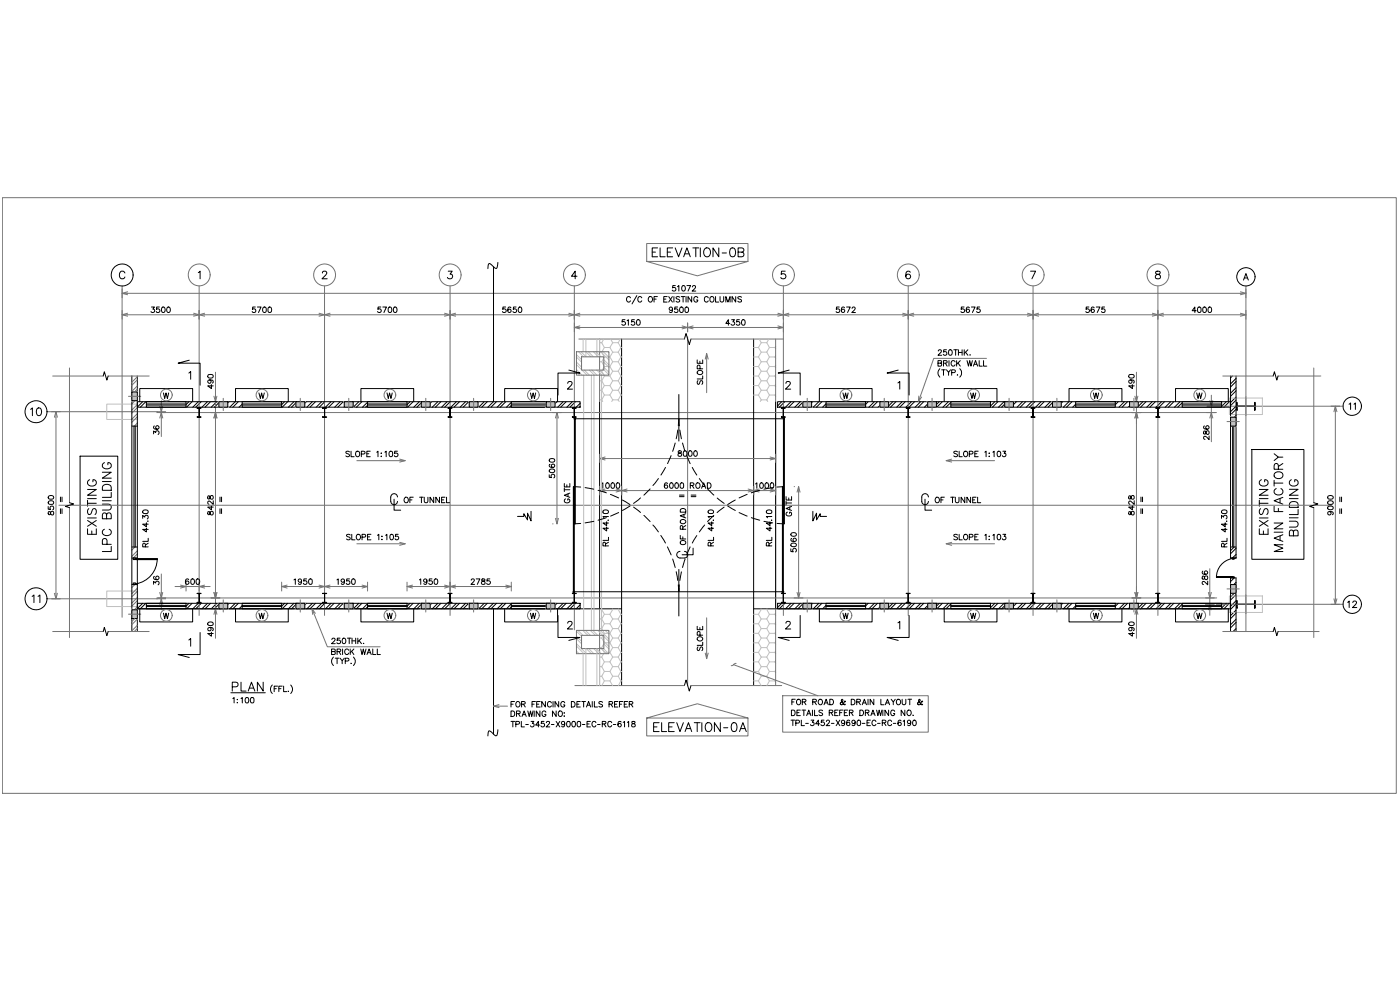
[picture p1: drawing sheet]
<svg xmlns="http://www.w3.org/2000/svg" width="420mm" height="297mm" viewBox="0 0 420 297" stroke-linecap="round" stroke-linejoin="round" font-family="sans-serif">
<defs><g id="words">
<g font-size="6.2">
<text x="194.4" y="78.3">ELEVATION-0B</text>
<text x="390.5" y="161.9" transform="rotate(-90 390.5 161.9)">BUILDING</text>
<text x="385.9" y="166.9" transform="rotate(-90 385.9 166.9)">MAIN FACTORY</text>
<text x="195.1" y="220.8">ELEVATION-0A</text>
</g>
<g font-size="5.7">
<text x="8.1" y="125.9">10</text>
<text x="29.6" y="161.6" transform="rotate(-90 29.6 161.6)">EXISTING</text>
<text x="381.4" y="161.6" transform="rotate(-90 381.4 161.6)">EXISTING</text>
<text x="34.2" y="166.9" transform="rotate(-90 34.2 166.9)">LPC BUILDING</text>
</g>
<g font-size="5.3">
<text x="403.6" y="124.2">11</text>
<text x="12.7" y="182" transform="rotate(-90 12.7 182)">11</text>
</g>
<g font-size="4.9">
<text x="119.9" y="152">OF TUNNEL</text>
<text x="238.5" y="155.9" transform="rotate(-90 238.5 155.9)">GATE</text>
<text x="279.4" y="152">OF TUNNEL</text>
<text x="206.7" y="164.7" transform="rotate(-90 206.7 164.7)">OF ROAD</text>
<text x="403.2" y="183.4">12</text>
</g>
<text font-size="4.9" fill="#737373" x="290" y="187">W</text>
<g font-size="4.4" fill="#737373">
<text x="211.7" y="116.4" transform="rotate(-90 211.7 116.4)">SLOPE</text>
<text x="48" y="120.6">W</text>
<text x="76.6" y="120.6">W</text>
<text x="115" y="120.6">W</text>
<text x="158" y="120.6">W</text>
<text x="251.9" y="120.6">W</text>
<text x="290" y="120.6">W</text>
<text x="327" y="120.6">W</text>
<text x="358.1" y="120.6">W</text>
<text x="211.7" y="196.5" transform="rotate(-90 211.7 196.5)">SLOPE</text>
</g>
<g font-size="4.4">
<text x="171.8" y="152" transform="rotate(-90 171.8 152)">GATE</text>
<text x="341.1" y="155.6" transform="rotate(-90 341.1 155.6)">8428</text>
<text x="369" y="165.5" transform="rotate(-90 369 165.5)">RL 44.30</text>
<text x="68.8" y="212">1:100</text>
</g>
</g></defs>
<!-- layer: TPL-K-rchatch -->
<g fill="none" stroke="#000" stroke-width=".3">
<path d="M369.9 112.8l-.6 .6M371 113.5l-1.7 1.7M371 116.3l-1.7 1.7M371 119.1l-1.7 1.7M371 114.5l-1.7 1.6M371 117.3l-1.7 1.6M42.8 120.5l-1.6 1.6M43.8 120.5l-1.7 1.7M56.7 120.5l-.9 .9M57.6 120.5l-1.6 1.7M59.5 120.5l-1.6 1.7M60.4 120.5l-1.7 1.7"/>
<path d="M62.3 120.5l-1.7 1.7M63.2 120.5l-1.7 1.7M65.1 120.5l-1.7 1.7M66 120.5l-1.7 1.7M67.8 120.5l-1.6 1.7M68.7 120.5l-1.6 1.7M70.6 120.5l-1.7 1.7M71.5 120.5l-1.6 1.7M72.7 121.3l-1 .9M85.4 120.5l-.9 .9M86.3 120.5l-1.6 1.7M88.2 120.5l-1.6 1.7"/>
<path d="M89.1 120.5l-1.6 1.7M91 120.5l-1.6 1.7M91.9 120.5l-1.6 1.7M93.8 120.5l-1.7 1.7M94.7 120.5l-1.7 1.7M96.5 120.5l-1.6 1.7M97.5 120.5l-1.7 1.7M99.3 120.5l-1.6 1.7M100.3 120.5l-1.7 1.7M102.1 120.5l-1.7 1.7M103 120.5l-1.6 1.7M104.9 120.5l-1.7 1.7"/>
<path d="M105.8 120.5l-1.6 1.7M107.7 120.5l-1.7 1.7M108.6 120.5l-1.6 1.7M110.3 120.7l-1.5 1.5M110.3 121.6l-.6 .6M123 120.5l-.8 .9M124 120.5l-1.7 1.7M125.8 120.5l-1.6 1.7M126.8 120.5l-1.7 1.7M128.6 120.5l-1.6 1.7M129.6 120.5l-1.7 1.7M131.4 120.5l-1.7 1.7"/>
<path d="M132.3 120.5l-1.6 1.7M134.2 120.5l-1.7 1.7M135.1 120.5l-1.6 1.7M137 120.5l-1.7 1.7M137.9 120.5l-1.6 1.7M139.7 120.5l-1.6 1.7M140.7 120.5l-1.7 1.7M142.5 120.5l-1.6 1.7M143.5 120.5l-1.7 1.7M145.3 120.5l-1.6 1.7M146.2 120.5l-1.6 1.7M148.1 120.5l-1.7 1.7"/>
<path d="M149 120.5l-1.7 1.7M150.9 120.5l-1.7 1.7M151.8 120.5l-1.7 1.7M153.4 120.7l-1.4 1.5M153.4 121.7l-.5 .5M166.2 120.5l-.9 .9M167.2 120.5l-1.7 1.7M169 120.5l-1.6 1.7M169.9 120.5l-1.6 1.7M171.8 120.5l-1.7 1.7M172.7 120.5l-1.6 1.7M174.1 121l-1.2 1.2"/>
<path d="M174.1 122l-.3 .2M234.6 120.5l-1.2 1.3M235.5 120.5l-1.6 1.7M237.4 120.5l-1.7 1.7M238.3 120.5l-1.6 1.7M240.2 120.5l-1.7 1.7M241.1 120.5l-1.6 1.7M242.9 120.5l-1.6 1.7M243.9 120.5l-1.7 1.7M245.7 120.5l-1.6 1.7M246.7 120.5l-1.7 1.7M247.9 121.2l-1 1"/>
<path d="M247.9 122.1l-.1 .1M260.5 120.5l-.7 .8M262.4 120.5l-1.6 1.7M263.3 120.5l-1.6 1.7M265.2 120.5l-1.6 1.7M266.1 120.5l-1.6 1.7M268 120.5l-1.7 1.7M268.9 120.5l-1.7 1.7M270.7 120.5l-1.6 1.7M271.7 120.5l-1.7 1.7M273.5 120.5l-1.6 1.7M274.5 120.5l-1.7 1.7"/>
<path d="M276.3 120.5l-1.7 1.7M277.2 120.5l-1.6 1.7M279.1 120.5l-1.7 1.7M280 120.5l-1.6 1.7M281.9 120.5l-1.7 1.7M282.8 120.5l-1.6 1.7M284.6 120.5l-1.6 1.7M285.4 120.8l-1.5 1.4M298.6 120.5l-1.3 1.3M299.5 120.5l-1.7 1.7M301.3 120.5l-1.6 1.7M302.2 120.5l-1.6 1.7"/>
<path d="M304.1 120.5l-1.6 1.7M305 120.5l-1.6 1.7M306.9 120.5l-1.6 1.7M307.8 120.5l-1.6 1.7M309.7 120.5l-1.7 1.7M310.6 120.5l-1.7 1.7M312.4 120.5l-1.6 1.7M313.4 120.5l-1.7 1.7M315.2 120.5l-1.6 1.7M316.2 120.5l-1.7 1.7M318 120.5l-1.7 1.7M318.9 120.5l-1.6 1.7"/>
<path d="M320.8 120.5l-1.7 1.7M321.7 120.5l-1.6 1.7M322.8 121.3l-.9 .9M335.6 120.5l-.9 .9M337.5 120.5l-1.7 1.7M338.4 120.5l-1.7 1.7M340.3 120.5l-1.7 1.7M341.2 120.5l-1.7 1.7M343 120.5l-1.6 1.7M343.9 120.5l-1.6 1.7M345.8 120.5l-1.6 1.7M346.7 120.5l-1.6 1.7"/>
<path d="M348.6 120.5l-1.7 1.7M349.5 120.5l-1.7 1.7M351.4 120.5l-1.7 1.7M352.3 120.5l-1.7 1.7M354.1 120.5l-1.6 1.7M354.8 120.9l-1.4 1.3M368 120.5l-1.4 1.4M369 120.5l-1.7 1.7M369.3 122l-.1 .2M371 121.9l-1.7 1.6M371 124.7l-.6 .5M371 120.1l-1.7 1.6"/>
<path d="M371 122.8l-1.7 1.7M369.5 173.4l-.2 .2M370.4 173.4l-1.1 1.1M370.4 178l-1.1 1.1M371 166.4l-1.1 1M371 164.5l-1.7 1.7M371 167.3l-.2 .1M371 174.7l-.7 .7M371 178.4l-1.7 1.6M42.8 181l-1.6 1.6M43.8 181l-1.7 1.7M56.7 181l-.9 .9"/>
<path d="M57.6 181l-1.6 1.7M59.5 181l-1.6 1.7M60.4 181l-1.7 1.7M62.3 181l-1.7 1.7M63.2 181l-1.7 1.7M65.1 181l-1.7 1.7M66 181l-1.7 1.7M67.8 181l-1.6 1.7M68.7 181l-1.6 1.7M70.6 181l-1.7 1.7M71.5 181l-1.6 1.7M72.7 181.7l-1 1"/>
<path d="M85.4 181l-.9 .9M86.3 181l-1.6 1.7M88.2 181l-1.6 1.7M89.1 181l-1.6 1.7M91 181l-1.6 1.7M91.9 181l-1.6 1.7M93.8 181l-1.7 1.7M94.7 181l-1.7 1.7M96.5 181l-1.6 1.7M97.5 181l-1.7 1.7M99.3 181l-1.6 1.7M100.3 181l-1.7 1.7"/>
<path d="M102.1 181l-1.7 1.7M103 181l-1.6 1.7M104.9 181l-1.7 1.7M105.8 181l-1.6 1.7M107.7 181l-1.7 1.7M108.6 181l-1.6 1.7M110.3 182.1l-.6 .6M110.3 181.1l-1.5 1.6M123 181l-.8 .9M124 181l-1.7 1.7M125.8 181l-1.6 1.7M126.8 181l-1.7 1.7"/>
<path d="M128.6 181l-1.6 1.7M129.6 181l-1.7 1.7M131.4 181l-1.7 1.7M132.3 181l-1.6 1.7M134.2 181l-1.7 1.7M135.1 181l-1.6 1.7M137 181l-1.7 1.7M137.9 181l-1.6 1.7M139.7 181l-1.6 1.7M140.7 181l-1.7 1.7M142.5 181l-1.6 1.7M143.5 181l-1.7 1.7"/>
<path d="M145.3 181l-1.6 1.7M146.2 181l-1.6 1.7M148.1 181l-1.7 1.7M149 181l-1.7 1.7M150.9 181l-1.7 1.7M151.8 181l-1.7 1.7M153.4 181.2l-1.4 1.5M153.4 182.1l-.5 .6M166.2 181l-.9 .9M167.2 181l-1.7 1.7M169 181l-1.6 1.7M169.9 181l-1.6 1.7"/>
<path d="M171.8 181l-1.7 1.7M172.7 181l-1.6 1.7M174.1 181.5l-1.2 1.2M174.1 182.4l-.3 .3M234.6 181l-1.2 1.2M235.5 181l-1.6 1.7M237.4 181l-1.7 1.7M238.3 181l-1.6 1.7M240.2 181l-1.7 1.7M241.1 181l-1.6 1.7M242.9 181l-1.6 1.7M243.9 181l-1.7 1.7"/>
<path d="M245.7 181l-1.6 1.7M246.7 181l-1.7 1.7M247.9 181.7l-1 1M247.9 182.5l-.1 .2M260.5 181l-.7 .8M262.4 181l-1.6 1.7M263.3 181l-1.6 1.7M265.2 181l-1.6 1.7M266.1 181l-1.6 1.7M268 181l-1.7 1.7M268.9 181l-1.7 1.7M270.7 181l-1.6 1.7"/>
<path d="M271.7 181l-1.7 1.7M273.5 181l-1.6 1.7M274.5 181l-1.7 1.7M276.3 181l-1.7 1.7M277.2 181l-1.6 1.7M279.1 181l-1.7 1.7M280 181l-1.6 1.7M281.9 181l-1.7 1.7M282.8 181l-1.6 1.7M284.6 181l-1.6 1.7M285.4 181.2l-1.5 1.5M298.6 181l-1.3 1.3"/>
<path d="M299.5 181l-1.7 1.7M301.3 181l-1.6 1.7M302.2 181l-1.6 1.7M304.1 181l-1.6 1.7M305 181l-1.6 1.7M306.9 181l-1.6 1.7M307.8 181l-1.6 1.7M309.7 181l-1.7 1.7M310.6 181l-1.7 1.7M312.4 181l-1.6 1.7M313.4 181l-1.7 1.7M315.2 181l-1.6 1.7"/>
<path d="M316.2 181l-1.7 1.7M318 181l-1.7 1.7M318.9 181l-1.6 1.7M320.8 181l-1.7 1.7M321.7 181l-1.6 1.7M322.8 181.8l-.9 .9M335.6 181l-.9 .9M337.5 181l-1.7 1.7M338.4 181l-1.7 1.7M340.3 181l-1.7 1.7M341.2 181l-1.7 1.7M343 181l-1.6 1.7"/>
<path d="M343.9 181l-1.6 1.7M345.8 181l-1.6 1.7M346.7 181l-1.6 1.7M348.6 181l-1.7 1.7M349.5 181l-1.7 1.7M351.4 181l-1.7 1.7M352.3 181l-1.7 1.7M354.1 181l-1.6 1.7M354.8 181.3l-1.4 1.4M368 181l-1.4 1.4M369 181l-1.7 1.7M369.3 182.5l-.1 .2"/>
<path d="M371 180.3l-1.7 1.6M371 183l-1.7 1.7M371 185.8l-1.7 1.7M371 188.6l-.9 .9M371 181.2l-1.7 1.6M371 184l-1.7 1.6M371 186.7l-1.7 1.7"/>
</g>
<!-- layer: TPL-A-CONTOUR1 -->
<path d="M232.8 120.5v62.2" fill="none" stroke="#8d8d8d" stroke-width=".3"/>
<g fill="none" stroke="#000" stroke-width=".3">
<path d="M149.4 78.7a1.73 1.73 0 0 1-.5 1.9l-1.6-1.3a.44 .44 0 0 0-.6-.2 .44 .44 0 0 0-.2 .5l-.1 1M148.1 80.1v40.4M39.6 117.6h1.6v2.6h-1.6zM39.6 112.8v76.7M41.2 112.8v76.7M186.5 101.7v104M226.2 101.7v104M369.3 112.8v54.6h1.7v-54.6M39.6 127.8h1.6M40.2 127.8v36.3M40.6 127.8v36.3M41.2 120.5h132.9v1.7h-132.9z"/>
<path d="M43.9 120.5h11.9v1.7h-11.9zM59.2 125.1l1.2 .1zM59.2 122.3l1.2 .2zM59.8 122.5v2.6zM65.7 120.5h2.7v1.7h-2.7zM72.7 120.5h11.8v1.7h-11.8zM88.8 120.5h2.7v1.7h-2.7zM96.8 125.1l1.2 .1zM96.8 122.3l1.2 .2zM97.4 122.5v2.6zM103.3 120.5h2.7v1.7h-2.7zM110.3 120.5h11.9v1.7h-11.9z"/>
<path d="M126.4 120.5h2.7v1.7h-2.7zM134.5 125.1l1.2 .1zM134.5 122.3l1.2 .2zM135 122.5l.1 2.6zM140.8 120.5h2.7v1.7h-2.7zM153.4 120.5h11.9v1.7h-11.9zM163.9 120.5h2.7v1.7h-2.7zM171.8 125.1l1.2 .1zM171.8 122.3l1.2 .2zM172.3 125.2h.5M172.3 122.5l.1 2.6zM172.4 125.2v.6h.3v-.6v.3"/>
<path d="M172.4 125.5h.3M179.9 120.5v62.2M232.8 120.5v62.2M233.4 120.5h135.9v1.7h-135.9zM234.5 125.1l1.2 .1zM234.5 122.3l1.2 .2zM235.1 122.5v2.6zM240.9 120.5h2.7v1.7h-2.7zM247.9 120.5h11.9v1.7h-11.9zM264.1 120.5h2.6v1.7h-2.6zM272 125.1l1.2 .1zM272 122.3l1.2 .2z"/>
<path d="M272.5 122.5l.1 2.6zM278.4 120.5h2.6v1.7h-2.6zM285.4 120.5h11.9v1.7h-11.9zM301.5 120.5h2.7v1.7h-2.7zM309.4 125.1l1.2 .1zM309.4 122.3l1.2 .2zM310 122.5v2.6zM315.9 120.5h2.6v1.7h-2.6zM322.8 120.5h11.9v1.7h-11.9zM339 120.5h2.6v1.7h-2.6zM346.9 125.1l1.2 .1zM346.9 122.3l1.2 .2z"/>
<path d="M347.5 122.5v2.6zM354.8 120.5h11.8v1.7h-11.8zM369.3 125.2h1.7v2.6h-1.7zM369.3 127.8h1.7M369.9 127.8v36.3M370.3 127.8v36.3M371.1 120.7h.2v2.4h-.2zM371.3 121.8l5.2 .1zM373.9 121.8v.1M376.5 120.7h.2v2.4h-.2zM159.4 153.4v2.9l-1.1-2.3v2l-1.1-1.9v.8h-1.9M244 153.4v2.9l1.1-2.3v2l1.1-1.9v.8h1.9"/>
<path d="M39.6 167.4h1.6M39.6 164.1h1.6M39.6 175.4h1.6M39.9 174.9h.7l.3 .5h-1zM39.9 167.4h1v.2h-.3v.3h-.7zM40.8 167.6v.3M40.9 167.6h6.3a7.6 7.6 0 0 1-6.4 7.6M47.2 167.9h-6.4h6.4M59.2 178l1.2 .1zM59.8 178.1v2.6zM96.8 178l1.2 .1zM97.4 178.1v2.6z"/>
<path d="M134.5 178l1.2 .1zM135 178.1l.1 2.6zM171.8 178l1.2 .1zM171.9 178h.6M172.1 177.7h.3v.3v-.6h-.4v.6M172.3 178.1l.1 2.6zM234.5 178l1.2 .1zM235.1 178.1v2.6zM272 178l1.2 .1zM272.5 178.1l.1 2.6zM309.4 178l1.2 .1zM310 178.1v2.6z"/>
<path d="M346.9 178l1.2 .1zM347.5 178.1v2.6zM365.1 173.1h4.8h-4.8M369.3 175.4h1.7v2.6h-1.7zM369.3 164.1h1.7M369.8 167.4h.6v.4h-.4zM369.8 173.2l.6-.1v.3h-.6zM369.9 173.1v.1M369.9 167.6a5.7 5.7 0 0 0-4.8 5.6h4.7M39.6 183h1.6v2.6h-1.6zM41.2 181h132.9v1.7h-132.9zM41.2 182.7h145.3"/>
<path d="M43.9 181h11.9v1.7h-11.9zM59.2 180.7l1.2 .1zM65.7 181h2.7v1.7h-2.7zM72.7 181h11.8v1.7h-11.8zM88.8 181h2.7v1.7h-2.7zM96.8 180.7l1.2 .1zM103.3 181h2.7v1.7h-2.7zM110.3 181h11.9v1.7h-11.9zM126.4 181h2.7v1.7h-2.7zM134.5 180.7l1.2 .1zM140.8 181h2.7v1.7h-2.7zM148.1 182.7v37.6"/>
<path d="M153.4 181h11.9v1.7h-11.9zM163.9 181h2.7v1.7h-2.7zM171.8 180.7l1.2 .1zM226.2 182.7h142.8M233.4 181h135.9v1.7h-135.9zM234.5 180.7l1.2 .1zM240.9 181h2.7v1.7h-2.7zM247.9 181h11.9v1.7h-11.9zM264.1 181h2.6v1.7h-2.6zM272 180.7l1.2 .1zM278.4 181h2.6v1.7h-2.6zM285.4 181h11.9v1.7h-11.9z"/>
<path d="M301.5 181h2.7v1.7h-2.7zM309.4 180.7l1.2 .1zM315.9 181h2.6v1.7h-2.6zM322.8 181h11.9v1.7h-11.9zM339 181h2.6v1.7h-2.6zM346.9 180.7l1.2 .1zM354.8 181h11.8v1.7h-11.8zM369.3 189.5v-16.1h1.7v16.1M371.1 180.2h.2v2.3h-.2zM371.3 181.3l5.2 .1zM373.9 181.3v.1M376.5 180.2h.2v2.3h-.2z"/>
<path d="M149.4 218.9a1.44 1.44 0 0 1-.7 1.9l-.4-.3a1.67 1.67 0 0 0-1.6-1.1l-.3 1.4"/>
</g>
<!-- layer: TPL-C-DASHDOT1 -->
<g fill="none" stroke="#737373" stroke-width=".3">
<path d="M36.6 85.8v99.4M59.8 85.8v98.9M97.4 85.8v98.9M135.1 85.8v98.9M172.4 85.8v103.2M235.1 85.8v98.9M272.6 85.8v98.9M310 85.8v98.9M347.5 85.8v98.9M373.9 85.8v103.7M38.6 118.9h3.6M67 119.5v3.7"/>
<path d="M90.1 119.5v3.7M104.7 119.5v3.7M127.8 119.5v3.7M142.1 119.5v3.7M165.3 119.5v3.7M206.4 101v104.7M242.3 119.5v3.7M265.4 119.5v3.7M279.7 119.5v3.7M302.8 119.5v3.7M317.2 119.5v3.7M340.3 119.5v3.7"/>
<path d="M14.1 123.5h33.1M47.8 123.8h317.3M363 121.9h40.1M368.2 126.5h3.7M17.7 151.6h381.9M14.1 179.7h33.1M47.3 179.4h317.9M67 180v3.6M90.1 180v3.6M104.7 180v3.6M127.8 180v3.6M142.1 180v3.6"/>
<path d="M165.3 180v3.6M242.3 180v3.6M265.4 180v3.6M279.7 180v3.6M302.8 180v3.6M317.2 180v3.6M340.3 180v3.6M368.2 176.7h3.7M38.6 184.3h3.6M365 181.3h38.1"/>
<circle cx="59.8" cy="82.5" r="3.3"/>
<circle cx="97.4" cy="82.5" r="3.3"/>
<circle cx="135.1" cy="82.5" r="3.3"/>
<circle cx="172.4" cy="82.5" r="3.3"/>
<circle cx="235.1" cy="82.5" r="3.3"/>
<circle cx="272.6" cy="82.5" r="3.3"/>
<circle cx="310.1" cy="82.5" r="3.3"/>
<circle cx="347.5" cy="82.5" r="3.3"/>
</g>
<!-- layer: TPL-N-TEXT35 -->
<g fill="none" stroke="#000" stroke-width=".3">
<path d="M37.5 81.9a.85 .85 0 0 0-1-.5 .85 .85 0 0 0-.7 .9v.5a.85 .85 0 0 0 .7 .9 .85 .85 0 0 0 1-.6M59.5 81.8l.6-.4v2.3M96.8 81.9l.4-.5h.7l.2 .4-.4 .8-1.1 1.1h1.6M134.5 81.4h1.2l-.6 .9a.77 .77 0 0 1 .5 1.2 .77 .77 0 0 1-1.3-.3M173.2 82.9h-1.7l1.1-1.5v2.3M235.7 81.4h-1.1l-.2 .9a.82 .82 0 0 1 1.3 0 .82 .82 0 0 1-.2 1.2 .82 .82 0 0 1-1.2-.3M273.2 81.7l-.2-.3a.8 .8 0 0 0-1.1 .4 1.39 1.39 0 0 0 .6 1.9 .71 .71 0 0 0 .8-.7 .71 .71 0 0 0-.7-.8 .71 .71 0 0 0-.7 .7M309.3 81.4h1.5l-1.1 2.3M346.9 81.4v.7l.7 .2a.66 .66 0 0 1 .7 .7 .66 .66 0 0 1-.6 .7l-.8-.1-.2-.4a1.17 1.17 0 0 1 1.4-1.1l.1-.4a.93 .93 0 0 0-1.3-.3zM373.2 84l.7-1.9 .7 1.9M373.5 83.4h.9M24 136.9h11.3v30.9h-11.3z"/>
<path d="M43.9 121.5h11.9M43.9 121.2h11.9M72.7 121.5h11.8M72.7 121.2h11.8M110.3 121.5h11.9M110.3 121.2h11.9M153.4 121.5h11.9M153.4 121.2h11.9M247.9 121.5h11.9M247.9 121.2h11.9M285.4 121.5h11.9M285.4 121.2h11.9"/>
<path d="M322.8 121.5h11.9M322.8 121.2h11.9M354.8 121.5h11.8M354.8 121.2h11.8M375.7 134.9h15.6v32.9h-15.6zM43.9 182h11.9M43.9 181.7h11.9M72.7 182h11.8M72.7 181.7h11.8M110.3 182h11.9M110.3 181.7h11.9M153.4 182h11.9"/>
<path d="M153.4 181.7h11.9M247.9 182h11.9M247.9 181.7h11.9M285.4 182h11.9M285.4 181.7h11.9M322.8 182h11.9M322.8 181.7h11.9M354.8 182h11.8M354.8 181.7h11.8M69.3 207.9h10.3M69.7 206.1h1.1a.7 .7 0 0 0 .7-.7 .7 .7 0 0 0-.7-.7h-1.1v2.6M72.3 204.7v2.6h1.6"/>
<path d="M74.5 207.3l1-2.6 1 2.6M74.8 206.5h1.3M79 204.7v2.6l-1.8-2.6v2.6"/>
</g>
<!-- layer: TPL-I-DIMENSION -->
<g fill="none" stroke="#737373" stroke-width=".3">
<path d="M.7 59.3h418.3v178.7h-418.3zM194.1 78.4v-5.3h30.4v5.3h-30.4l15.2 4.4 15.2-4.4M36.6 86.7v2.6M36.6 93.1v2.7M38.3 94.4h19.8M38.3 88h334M59.8 93.1v2.7M61.4 94.4h34.3M97.4 93.1v2.7M99 94.4h34.4M135.1 93.1v2.7M136.7 94.4h34"/>
<path d="M172.4 93.1v2.7M172.4 96.9v2.7M174 94.4h59.5M174 98.3h30.7M206.4 96.9v2.7M208 98.3h25.5M235.1 93.1v2.7M235.1 96.9v2.7M236.8 94.4h34.1M272.6 93.1v2.7M274.2 94.4h34.2M310 93.1v2.7"/>
<path d="M311.7 94.4h34.1M347.5 93.1v2.7M349.2 94.4h23.1M373.9 86.7v2.6M373.9 93.1v2.7M15.8 112.8h15.2M20.9 110.4v40.4M32.5 112.8h12.3M64.7 111.7v7.2M173 105.5h9.7v7.1h-9.7zM173.7 101.7h31.7M174.5 107.1h6.7v3.9h-6.7z"/>
<path d="M179.9 101.7v18.8M207.4 101.7h27.7M232.8 101.7v18.8M341.1 111.7v7.2M363.5 118.6v1.6M367 112.8h15.1M373.9 119.1v5.6M383.6 112.8h12.8M394.3 110.4v40.4M15.5 123.5h2.6M16.8 125.2v52.8M47.1 123.8h2.6"/>
<path d="M47.1 123.5h2.6M48.4 123.5v.3M48.4 125.4v5.6M63.3 123.8h2.7M63.3 120.5h2.7M64.7 120.5v3.3M64.7 125.4v52.4M165.8 123.8h2.7M167.2 125.4v30.1M179.9 136.3v2.4M181.6 137.6h49.5M232.8 136.3v2.4"/>
<path d="M339.7 123.8h2.7M339.7 120.5h2.7M341.1 120.5v3.3M341.1 125.4v52.4M362.2 123.8h2.7M362.2 121.9h2.7M363.5 121.9v1.9M363.5 125.4v7.1M399.4 121.9h2.7M400.8 123.5v56.2M20.9 152.3v39M165.8 157.2h.2"/>
<path d="M179.9 145.9v2.6M181.6 147.2h3.3M186.5 145.9v2.6M188.2 147.2h36.3M226.2 145.9v2.6M227.8 147.2h3.3M232.8 145.9v2.6M238.3 146h.1M239.7 147.7v30.1M394.3 152.3v39M15.5 179.7h2.6M47.1 179.4h2.6"/>
<path d="M47.1 179.7h2.6M48.4 172.2v5.6M48.4 179.4v.3M52.5 176h1.7M55.8 176h4M55.8 174.7v2.6M59.8 174.7v2.6M61.4 176h1.7M63.3 179.4h2.7M64.7 179.4v3.3M84.5 174.7v2.6M86.2 176h9.5"/>
<path d="M97.4 174.7v2.6M99 176h9.7M110.3 174.7v2.6M122.2 174.7v2.6M123.8 176h9.6M135.1 174.7v2.6M136.7 176h15.1M153.4 174.7v2.6M238.3 179.4h2.7M339.7 179.4h2.7M341.1 179.4v3.3M361.8 179.4h2.6"/>
<path d="M363.1 170.6v7.2M363.1 179.4v1.9M373.9 178.5v5.6M15.8 189.5h15.2M32.5 189.5h12.3M48.4 181.3v1.7M63.3 182.7h2.7M64.7 184.3v7.2M173 189.1h9.7v7h-9.7zM174.5 190.6h6.7v4h-6.7zM179.9 182.7v23M232.8 182.7v23"/>
<path d="M339.7 182.7h2.7M341.1 184.3v7.2M361.8 181.3h2.6M363.1 183v1.6M367 189.5h15.1M383.6 189.5h12.3M399.4 181.3h2.7M172.5 205.7h32.9M194.1 215.4v5.4h30.4v-5.4h-30.4l15.2-4.2 15.2 4.2M207.4 205.7h27.2M234.9 208.7h43.7v11h-43.7z"/>
<circle cx="49.9" cy="184.6" r="1.76"/>
<circle cx="78.6" cy="184.6" r="1.76"/>
<circle cx="117" cy="184.6" r="1.76"/>
<circle cx="160.1" cy="184.6" r="1.76"/>
<circle cx="253.9" cy="184.6" r="1.76"/>
<circle cx="329" cy="184.6" r="1.76"/>
<circle cx="360.1" cy="184.6" r="1.76"/>
</g>
<!-- layer: 0 -->
<g fill="none" stroke="#737373" stroke-width=".3">
<path d="M36.6 94.4h1.7M36.6 88h1.7M38.3 94l-1.7 .4 1.7 .5M38.3 87.5l-1.7 .5 1.7 .4M58.1 94l1.7 .4-1.7 .5M58.1 94.4h3.3M61.4 94l-1.6 .4 1.6 .5M95.7 94l1.7 .4-1.7 .5M95.7 94.4h3.3M99 94l-1.6 .4 1.6 .5M133.4 94l1.7 .4-1.7 .5M133.4 94.4h3.3"/>
<path d="M136.7 94l-1.6 .4 1.6 .5M170.7 94l1.7 .4-1.7 .5M170.7 94.4h3.3M172.4 98.3h1.6M174 94l-1.6 .4 1.6 .5M174 97.8l-1.6 .5 1.6 .4M204.7 97.8l1.7 .5-1.7 .4M204.7 98.3h3.3M208 97.8l-1.6 .5 1.6 .4M233.5 94l1.6 .4-1.6 .5M233.5 97.8l1.6 .5-1.6 .4M233.5 94.4h3.3"/>
<path d="M233.5 98.3h1.6M236.8 94l-1.7 .4 1.7 .5M270.9 94l1.7 .4-1.7 .5M270.9 94.4h3.3M274.2 94l-1.6 .4 1.6 .5M308.4 94l1.6 .4-1.6 .5M308.4 94.4h3.3M311.7 94l-1.7 .4 1.7 .5M345.8 94l1.7 .4-1.7 .5M345.8 94.4h3.4M349.2 94l-1.7 .4 1.7 .5M372.3 94l1.6 .4-1.6 .5"/>
<path d="M372.3 87.5l1.6 .5-1.6 .4M372.3 94.4h1.6M372.3 88h1.6M64.2 118.9l.5 1.6 .4-1.6M64.7 118.9v1.6M212.1 106.1v11.7M275.7 118.8l-.1 1.7 1-1.4M296.1 107.5h-15.9l-4.6 13M340.6 118.9l.5 1.6 .4-1.6M341.1 118.9v1.6M16.3 125.2l.5-1.7 .4 1.7M16.8 123.5v1.7"/>
<path d="M47.9 121.9l.5 1.6 .4-1.6M47.9 125.4l.5-1.6 .4 1.6M48.4 121.9v1.6M48.4 123.8v1.6M64.2 125.4l.5-1.6 .4 1.6M64.7 123.8v1.6M107.1 138.2h14.5M120 137.8l1.6 .4-1.6 .4M166.7 125.4l.5-1.6 .4 1.6M167.2 123.8v1.6M179.9 137.6h1.7M181.6 137.1l-1.7 .5 1.7 .4"/>
<path d="M231.1 137.1l1.7 .5-1.7 .4M231.1 137.6h1.7M284 138.2h14.5M285.6 137.8l-1.6 .4 1.6 .4M340.6 125.4l.5-1.6 .4 1.6M341.1 123.8v1.6M363.1 120.2l.4 1.7 .5-1.7M363.1 125.4l.4-1.6 .5 1.6M363.5 120.2v1.7M363.5 123.8v1.6M400.3 123.5l.5-1.6 .4 1.6M400.8 121.9v1.6"/>
<path d="M166.7 155.5l.5 1.7 .4-1.7M167.2 155.5v1.7M179.9 147.2h1.7M181.6 146.7l-1.7 .5 1.7 .4M184.9 146.7l1.6 .5-1.6 .4M184.9 147.2h3.3M188.2 146.7l-1.7 .5 1.7 .4M224.5 146.7l1.7 .5-1.7 .4M224.5 147.2h3.3M227.8 146.7l-1.6 .5 1.6 .4M231.1 146.7l1.7 .5-1.7 .4M231.1 147.2h1.7"/>
<path d="M239.2 147.7l.5-1.7 .4 1.7M239.7 146v1.7M16.3 178l.5 1.7 .4-1.7M16.8 178v1.7M47.9 177.8l.5 1.6 .4-1.6M48.4 177.8v1.6M48.4 179.7v1.6M54.2 175.6l1.6 .4-1.6 .4M54.2 176h1.6M59.8 176h1.6M61.4 175.6l-1.6 .4 1.6 .4M64.2 177.8l.5 1.6 .4-1.6"/>
<path d="M64.7 177.8v1.6M84.5 176h1.7M86.2 175.6l-1.7 .4 1.7 .4M95.7 175.6l1.7 .4-1.7 .4M95.7 176h3.3M99 175.6l-1.6 .4 1.6 .4M107.1 163.2h14.5M108.7 175.6l1.6 .4-1.6 .4M108.7 176h1.6M120 162.7l1.6 .5-1.6 .4M122.2 176h1.6M123.8 175.6l-1.6 .4 1.6 .4"/>
<path d="M133.4 175.6l1.7 .4-1.7 .4M133.4 176h3.3M136.7 175.6l-1.6 .4 1.6 .4M151.8 175.6l1.6 .4-1.6 .4M151.8 176h1.6M239.2 177.8l.5 1.6 .4-1.6M239.7 177.8v1.6M284 163.2h14.5M285.6 162.7l-1.6 .5 1.6 .4M340.6 177.8l.5 1.6 .4-1.6M341.1 177.8v1.6M362.7 177.8l.4 1.6 .4-1.6"/>
<path d="M363.1 177.8v1.6M400.3 179.7l.5 1.6 .4-1.6M400.8 179.7v1.6M47.9 181.3l.5-1.6 .4 1.6M64.2 184.3l.5-1.6 .4 1.6M64.7 182.7v1.6M93.6 182.7l4.6 11.4h15.9M94.6 184l-1-1.3 .2 1.7M212.1 185.4v12.2M220.2 199.4l25.2 9.3M220.2 199.4l-.8 .3M220.9 199.1l-.7 .3"/>
<path d="M340.6 184.3l.5-1.6 .4 1.6M341.1 182.7v1.6M362.7 183l.4-1.7 .4 1.7M363.1 181.3v1.7M148.1 211.9h4.2M149.8 211.4l-1.7 .5 1.7 .4"/>
</g>
<!-- layer: TPL-I-DIMENSION -->
<g fill="none" stroke="#000" stroke-width=".3">
<path d="M45.5 92.1h.8l-.4 .7a.55 .55 0 0 1 .4 .8 .55 .55 0 0 1-1-.1M47.8 92.1h-.8v.7a.58 .58 0 0 1 .9 0 .58 .58 0 0 1-.2 .9 .58 .58 0 0 1-.8-.2M48.7 92.2a.81 .81 0 0 1 .9 .6 .81 .81 0 0 1-.5 1l-.6-.3zM50.3 92.2a.81 .81 0 0 1 .9 .6 .81 .81 0 0 1-.5 1l-.6-.3-.1-.7zM76.6 92.1h-.8v.7a.58 .58 0 0 1 .8 0 .58 .58 0 0 1-.1 .9 .58 .58 0 0 1-.8-.2M77.2 92.1h1.1l-.7 1.7M79.1 92.2l.2-.1a.87 .87 0 0 1 .6 .8 .87 .87 0 0 1-.6 .9 1 1 0 0 1-.2-1.6zM80.6 92.2a.81 .81 0 0 1 1 .6 .81 .81 0 0 1-.6 1l-.5-.3zM114.3 92.1h-.8l-.1 .7a.58 .58 0 0 1 .9 0 .58 .58 0 0 1-.1 .9 .58 .58 0 0 1-.9-.2M114.9 92.1h1.1l-.8 1.7M116.7 92.2a.81 .81 0 0 1 1 .6 .81 .81 0 0 1-.6 1l-.6-.3zM118.3 92.2a.81 .81 0 0 1 .9 .6 .81 .81 0 0 1-.5 1l-.6-.3z"/>
<path d="M151.8 92.1h-.9v.7a.59 .59 0 0 1 .9 0 .59 .59 0 0 1-.1 .9 .59 .59 0 0 1-.9-.2M153.3 92.4l-.1-.2a.81 .81 0 0 0-.9 .6 .81 .81 0 0 0 .6 1 .5 .5 0 0 0 .5-.5 .5 .5 0 0 0-.5-.5 .5 .5 0 0 0-.5 .4M154.9 92.1h-.8l-.1 .7a.58 .58 0 0 1 .9 0 .58 .58 0 0 1-.1 .9 .58 .58 0 0 1-.8-.2M155.8 92.2a.81 .81 0 0 1 .9 .6 .81 .81 0 0 1-.5 1l-.6-.3-.1-.7zM187.6 95.9h-.8l-.1 .7a.59 .59 0 0 1 .9 0 .59 .59 0 0 1-.1 .9 .59 .59 0 0 1-.9-.2M188.2 96.2l.4-.3v1.7M189.2 89.4a.61 .61 0 0 0-.7-.4 .61 .61 0 0 0-.5 .6 .67 .67 0 0 0 .3 .9 .67 .67 0 0 0 .9-.2M190.4 95.9h-.8l-.1 .7a.58 .58 0 0 1 .9 0 .58 .58 0 0 1-.1 .9 .58 .58 0 0 1-.9-.2M191.1 88.7l-1.4 2.5M191.2 96l.3-.1a.85 .85 0 0 1 .6 .9 .85 .85 0 0 1-.6 .8l-.4-.3zM192.6 89.4a.61 .61 0 0 0-.7-.4 .61 .61 0 0 0-.5 .6 .67 .67 0 0 0 .3 .9 .67 .67 0 0 0 .9-.2M194.7 89.2a.75 .75 0 0 1 1.1 .5 .75 .75 0 0 1-.9 .9l-.4-.6z"/>
<path d="M196.3 89.7h.6M197.3 89h-1v1.6M199.2 89.7h.6M200.2 89h-1v1.6h1M200.7 89l1.1 1.6M201.8 89l-1.1 1.6M201.8 92.7a.51 .51 0 0 1-.7 .4 .51 .51 0 0 1-.2-.8 .51 .51 0 0 1 .8 .1l.1 .3a.77 .77 0 0 1-.6 1.1l-.3-.2M202.3 89v1.6M202.7 85.7h-.8l-.1 .7a.58 .58 0 0 1 .9 0 .58 .58 0 0 1-.1 .9 .58 .58 0 0 1-.9-.3M203.3 86l.4-.3v1.6M203.4 92.1h-.8l-.1 .7a.58 .58 0 0 1 .8 0 .58 .58 0 0 1-.1 .9 .58 .58 0 0 1-.8-.2M204 89.2l-.4-.2-.7 .2 .2 .4 .9 .6-.4 .4-.7-.2"/>
<path d="M204.2 92.2l.3-.1a.87 .87 0 0 1 .6 .8 .87 .87 0 0 1-.6 .9 1 1 0 0 1-.3-1.6zM204.5 89h1.1M204.8 85.8a.81 .81 0 0 1 1 .6 .81 .81 0 0 1-.6 .9l-.5-.3-.1-.6zM205 89v1.6M205.8 92.2a.81 .81 0 0 1 .9 .6 .81 .81 0 0 1-.6 1l-.5-.3zM205.9 89v1.6M206.1 85.7h1.1l-.7 1.6M207.6 89v1.6l-1.1-1.6v1.6M207.8 86.1l.3-.4 .5 .1 .1 .2-.2 .6-.8 .7h1.1M209.4 89.4a.61 .61 0 0 0-.7-.4 .61 .61 0 0 0-.5 .6 .67 .67 0 0 0 .3 .9 .67 .67 0 0 0 .9-.2v-.3h-.4M212.5 89.4a.59 .59 0 0 0-.6-.4 .59 .59 0 0 0-.5 .6 .67 .67 0 0 0 .2 .9 .67 .67 0 0 0 .9-.1v-.1M213.2 89.2a.69 .69 0 0 1 .9-.1 .69 .69 0 0 1 .2 .9 .62 .62 0 0 1-.6 .7 .62 .62 0 0 1-.7-.7z"/>
<path d="M214.7 89v1.6h1M216.1 89v1.2l.5 .4h.3l.3-.4v-1.2M217.8 90.6v-1.6l.7 1.6 .6-1.6v1.6M219 97h-1.2l.8-1.1v1.7M219.6 95.9h.8l-.5 .7a.55 .55 0 0 1 .4 .8 .55 .55 0 0 1-.9-.1M220.8 89v1.6l-1.1-1.6v1.6M221.9 95.9h-.8v.7a.58 .58 0 0 1 .8 0 .58 .58 0 0 1-.1 .9 .58 .58 0 0 1-.8-.2M222.5 89.2l-.3-.2-.8 .2 .2 .4 .8 .3v.7h-.5l-.5-.2M222.8 96l.2-.1a.85 .85 0 0 1 .6 .9 .85 .85 0 0 1-.6 .8l-.4-.3-.1-.4zM251.9 92.1h-.8l-.1 .7a.59 .59 0 0 1 .9 0 .59 .59 0 0 1-.1 .9 .59 .59 0 0 1-.9-.2M253.4 92.4v-.2a.81 .81 0 0 0-1 .6 .81 .81 0 0 0 .6 1 .5 .5 0 0 0 .5-.5 .5 .5 0 0 0-.5-.5 .5 .5 0 0 0-.5 .4M254.1 92.1h1.1l-.8 1.7"/>
<path d="M255.7 92.5l.3-.4h.4l.3 .4-.3 .5-.8 .8h1.1M289.3 92.1h-.8l-.1 .7a.59 .59 0 0 1 .9 0 .59 .59 0 0 1 0 .9 .59 .59 0 0 1-.9-.2M290.9 92.4l-.1-.2a.81 .81 0 0 0-.9 .6 .81 .81 0 0 0 .5 1 .5 .5 0 0 0 .6-.5 .5 .5 0 0 0-.5-.5 .5 .5 0 0 0-.5 .4M291.5 92.1h1.1l-.8 1.7M294 92.1h-.7l-.1 .7a.58 .58 0 0 1 .9 0 .58 .58 0 0 1-.2 .9 .58 .58 0 0 1-.8-.2M326.8 92.1h-.8v.7a.58 .58 0 0 1 .8 0 .58 .58 0 0 1-.1 .9 .58 .58 0 0 1-.8-.2M328.4 92.4l-.1-.2a.81 .81 0 0 0-1 .6 .81 .81 0 0 0 .6 1 .5 .5 0 0 0 .5-.5 .5 .5 0 0 0-.4-.5 .5 .5 0 0 0-.6 .4M329 92.1h1.1l-.8 1.7M331.5 92.1h-.8v.7a.58 .58 0 0 1 .8 0 .58 .58 0 0 1-.1 .9 .58 .58 0 0 1-.8-.2M359 93.2h-1.2l.8-1.1v1.7M359.6 92.2l.3-.1a.87 .87 0 0 1 .6 .8 .87 .87 0 0 1-.6 .9l-.5-.3zM361.2 92.2a.81 .81 0 0 1 1 .6 .81 .81 0 0 1-.6 1l-.6-.3z"/>
<path d="M362.7 92.2a.81 .81 0 0 1 1 .6 .81 .81 0 0 1-.5 1l-.6-.3zM62.4 112.6l1.3-.2 .3 .4a.85 .85 0 0 1-.8 .7 .85 .85 0 0 1-.9-.7zM62.9 114a.51 .51 0 0 1 .4 .7 .51 .51 0 0 1-.9 .2 .51 .51 0 0 1 .2-.9h.3a.76 .76 0 0 1 1.1 .5l-.3 .4M63.4 115.4v1.2l-1.1-.8h1.7M338.8 112.6l1.3-.2 .3 .4a.85 .85 0 0 1-.8 .7 .85 .85 0 0 1-.9-.7zM339.3 114a.51 .51 0 0 1 .4 .7 .51 .51 0 0 1-.9 .2 .51 .51 0 0 1 .2-.9h.3a.76 .76 0 0 1 1.1 .5l-.3 .4M339.8 115.4v1.2l-1.1-.8h1.7M46.1 130.2v-.9l.6 .5a.55 .55 0 0 1 .9-.4 .55 .55 0 0 1-.2 .9M46.3 127.8l-.1 .1a.81 .81 0 0 0 .6 1 .81 .81 0 0 0 .9-.6 .53 .53 0 0 0-.5-.6 .53 .53 0 0 0-.5 .5 .53 .53 0 0 0 .5 .6M164.9 137.8l.7-.2 .8 .2a.76 .76 0 0 1-.7 .9 .76 .76 0 0 1-.8-.9zM165.1 139.3l-.2 .1a.81 .81 0 0 0 .6 .9 .81 .81 0 0 0 1-.5 .5 .5 0 0 0-.5-.6 .5 .5 0 0 0-.5 .5 .5 .5 0 0 0 .4 .6M203.6 135.3v.5l1 .6a.52 .52 0 0 1-.7 .5 .52 .52 0 0 1-.2-.8l.7-.3 .1-.3-.3-.2z"/>
<path d="M205.3 135.3a.81 .81 0 0 1 .9 .6 .81 .81 0 0 1-.5 1l-.6-.3zM206.8 135.3a.81 .81 0 0 1 1 .6 .81 .81 0 0 1-.6 1l-.5-.3zM208.4 135.3a.81 .81 0 0 1 1 .6 .81 .81 0 0 1-.6 1l-.5-.3-.1-.6zM361.3 129.4v.8h.5a.7 .7 0 0 1 .2-.8 .7 .7 0 0 1 .8 0l.1 .5-.3 .4-.6-.2-.2-.7zM361.5 127.8l-.2 .1a.81 .81 0 0 0 .6 1 .81 .81 0 0 0 1-.6 .52 .52 0 0 0-.5-.6 .52 .52 0 0 0-.6 .5 .52 .52 0 0 0 .5 .6M362.9 130.8v1.1l-.8-.8-.5-.2-.3 .1-.1 .5 .4 .3M14.5 152v.8l.7 .1a.58 .58 0 0 1 0-.9 .58 .58 0 0 1 .9 .1 .58 .58 0 0 1-.3 .9M14.5 153.5v.8h.5a.7 .7 0 0 1 .3-.7 .7 .7 0 0 1 .7-.1l.1 .6-.3 .4-.5-.2-.3-.8zM14.5 150.5a.81 .81 0 0 1 1.1-.3 .81 .81 0 0 1 .4 .9l-.6 .2a.7 .7 0 0 1-.9-.6zM14.5 148.9a.81 .81 0 0 1 1.1-.3 .81 .81 0 0 1 .4 1l-.6 .2a.7 .7 0 0 1-.9-.6zM18.1 149.1v1.4M18.1 152.7v1.4"/>
<path d="M18.6 149.1v1.4M18.6 152.7v1.4M62.4 153.5v.8h.5a.69 .69 0 0 1 .2-.7 .69 .69 0 0 1 .8-.1l.1 .6-.3 .4-.4-.1-.4-.9zM62.4 148.8l-.1 .6 .4 .3 .7-1a.52 .52 0 0 1 .6 .7 .52 .52 0 0 1-.9 .2l-.2-.8zM63.4 151.8v1.2l-1.1-.9h1.7M64 150.2v1.1l-1.4-1a.51 .51 0 0 0-.3 .5 .51 .51 0 0 0 .4 .5M66 149.1v1.4M66 152.7v1.4M66.5 149.1v1.4M66.5 152.7v1.4M164.8 142.5v.7l.8 .1a.58 .58 0 0 1-.1-.9 .58 .58 0 0 1 .9 .1 .58 .58 0 0 1-.2 .9M164.9 141a.81 .81 0 0 1 1-.4 .81 .81 0 0 1 .5 1 .81 .81 0 0 1-1 .3 .81 .81 0 0 1-.5-.9z"/>
<path d="M180.5 145.2l.4-.3v1.6M182 144.9a.81 .81 0 0 1 1 .6 .81 .81 0 0 1-.6 1l-.6-.3v-.6zM183.6 144.9a.81 .81 0 0 1 .9 .6 .81 .81 0 0 1-.5 1l-.6-.3-.1-.6zM185.2 144.9a.81 .81 0 0 1 .9 .6 .81 .81 0 0 1-.6 1l-.5-.3-.1-.6zM200.3 145.1l-.1-.2a.81 .81 0 0 0-.9 .6 .81 .81 0 0 0 .5 1 .5 .5 0 0 0 .6-.4 .5 .5 0 0 0-.5-.6 .5 .5 0 0 0-.5 .5M201.2 144.9a.81 .81 0 0 1 .9 .6 .81 .81 0 0 1-.5 1l-.6-.3-.1-.6zM202.8 144.9a.81 .81 0 0 1 .9 .6 .81 .81 0 0 1-.6 1l-.5-.3-.1-.6zM203.9 148.5h1.4M203.9 149h1.4M204.3 144.9h.3a.87 .87 0 0 1 .6 .8 .87 .87 0 0 1-.6 .8l-.4-.3-.1-.4zM207.2 145.7l.9-.1 .1-.6-1-.1v1.6M207.4 148.5h1.5"/>
<path d="M207.4 149h1.5M207.7 145.7l.6 .8M209.1 144.9a.75 .75 0 0 1 1 .8 .75 .75 0 0 1-1.1 .6l-.2-.8zM210.6 146.5l.6-1.6 .6 1.6M210.8 146h.8M212.3 144.9h.5a.88 .88 0 0 1 .6 .8 .88 .88 0 0 1-.6 .8h-.5zM226.7 145.2l.4-.3v1.6M228.2 144.9a.81 .81 0 0 1 1 .6 .81 .81 0 0 1-.6 1l-.5-.3-.1-.6zM229.8 144.9a.81 .81 0 0 1 1 .6 .81 .81 0 0 1-.6 1l-.6-.3v-.6zM231.4 144.9a.81 .81 0 0 1 .9 .6 .81 .81 0 0 1-.5 1l-.6-.3-.1-.6zM342.9 149.1v1.4M342.9 152.7v1.4"/>
<path d="M398.5 152.1l.6-.3a.7 .7 0 0 1 1 .6 .88 .88 0 0 1-.9 .6 .88 .88 0 0 1-.7-.7zM398.5 150.5a.84 .84 0 0 1 1-.3 .84 .84 0 0 1 .5 .9l-1.2 .2-.3-.2zM398.5 148.9a.84 .84 0 0 1 1-.3 .84 .84 0 0 1 .5 1l-1.2 .1-.3-.1zM399 153.5a.52 .52 0 0 1 .4 .8 .52 .52 0 0 1-.9 .1 .52 .52 0 0 1 .2-.9h.3a.76 .76 0 0 1 1.1 .6l-.2 .3M402.1 149.1v1.4M402.1 152.7v1.4M402.6 149.1v1.4M402.6 152.7v1.4M46.1 175.3v-.8l.6 .4a.55 .55 0 0 1 .9-.4 .55 .55 0 0 1-.2 1M46.3 172.9l-.1 .1a.81 .81 0 0 0 .6 1 .81 .81 0 0 0 .9-.6 .53 .53 0 0 0-.5-.5 .53 .53 0 0 0-.5 .5 .53 .53 0 0 0 .5 .5M56.6 173.9l-.3-.2a.79 .79 0 0 0-.7 .9 .79 .79 0 0 0 .9 .7 .53 .53 0 0 0-.1-.9 .53 .53 0 0 0-.7 .4M57.5 173.8a.76 .76 0 0 1 .9 .7 .76 .76 0 0 1-.9 .8l-.2-.7z"/>
<path d="M59 173.8a.76 .76 0 0 1 .9 .7 .76 .76 0 0 1-.9 .8l-.2-.7zM88.2 174l.4-.3v1.6M90.5 174.2a.51 .51 0 0 1-.7 .5 .51 .51 0 0 1-.2-.8 .51 .51 0 0 1 .8 0l.1 .3a.81 .81 0 0 1-.6 1.1l-.3-.2M92 173.7h-.8l-.1 .7a.59 .59 0 0 1 .9 0 .59 .59 0 0 1-.1 .8 .59 .59 0 0 1-.9-.2M92.9 173.8l.2-.1a.87 .87 0 0 1 .6 .8 .87 .87 0 0 1-.6 .8h-.2l-.3-.7zM101.1 174l.4-.3v1.6M103.4 174.2a.52 .52 0 0 1-.8 .4 .52 .52 0 0 1-.1-.8 .52 .52 0 0 1 .8 .1l.1 .3a.76 .76 0 0 1-.6 1.1l-.4-.2M104.9 173.7h-.8l-.1 .7a.59 .59 0 0 1 .9 0 .59 .59 0 0 1-.1 .8 .59 .59 0 0 1-.9-.2M105.7 173.8a.76 .76 0 0 1 .9 .7 .76 .76 0 0 1-.9 .8l-.2-.7zM125.9 174l.4-.3v1.6M128.1 174.2a.52 .52 0 0 1-.7 .4 .52 .52 0 0 1-.1-.8 .52 .52 0 0 1 .8 .1v.3a.76 .76 0 0 1-.6 1.1l-.3-.2M129.7 173.7h-.9v.7a.59 .59 0 0 1 .8 0 .59 .59 0 0 1-.1 .8 .59 .59 0 0 1-.8-.2"/>
<path d="M130.5 173.8a.76 .76 0 0 1 .9 .7 .76 .76 0 0 1-.9 .8l-.2-.7zM141.4 174.1l.3-.4 .7 .3-.3 .5-.8 .8h1.1M142.9 173.7h1.1l-.8 1.6M144.6 173.8v.4a.67 .67 0 0 1 .8 .2 .67 .67 0 0 1 0 .9h-.8a.67 .67 0 0 1 .1-.9 .67 .67 0 0 1 .7-.2v-.4zM147 173.7h-.8l-.1 .7a.6 .6 0 0 1 .9-.1 .6 .6 0 0 1 0 .9 .6 .6 0 0 1-.9-.2M237.3 164.7v.8l.8 .1a.59 .59 0 0 1-.1-.9 .59 .59 0 0 1 .9 0 .59 .59 0 0 1-.2 .9M237.4 163.2l.9-.3 .4 .1 .3 .4a.85 .85 0 0 1-.8 .6 .85 .85 0 0 1-.9-.6zM237.4 160.1l.9-.3 .4 .1 .3 .4a.85 .85 0 0 1-.8 .6 .85 .85 0 0 1-.9-.6zM237.6 161.5l-.2 .1a.81 .81 0 0 0 .6 1 .81 .81 0 0 0 1-.6 .51 .51 0 0 0-.5-.5 .51 .51 0 0 0-.5 .4 .51 .51 0 0 0 .4 .6M360.9 172.9v.8l.3 .1 .2-.2a.58 .58 0 0 1 .4-.8 .58 .58 0 0 1 .7 .5 .58 .58 0 0 1-.6 .6l-.3-.2-.3-.8zM361 171.4l-.2 .3a.79 .79 0 0 0 .9 .7 .79 .79 0 0 0 .7-.9 .5 .5 0 0 0-.9 0 .5 .5 0 0 0 .4 .8M362.4 174.4v1.1l-1-1h-.3l-.3 .5 .4 .4"/>
<path d="M62.4 186.9l.9-.3 .4 .1 .3 .4a.85 .85 0 0 1-.8 .6 .85 .85 0 0 1-.9-.6zM62.9 188.3a.51 .51 0 0 1 .5 .6 .51 .51 0 0 1-.8 .3 .51 .51 0 0 1 0-.9h.3a.77 .77 0 0 1 1.1 .6l-.3 .3M63.4 189.7v1.2l-1.1-.8h1.7M338.8 186.9l.9-.3 .4 .1 .3 .4a.85 .85 0 0 1-.8 .6 .85 .85 0 0 1-.9-.6zM339.3 188.3a.51 .51 0 0 1 .5 .6 .51 .51 0 0 1-.8 .3 .51 .51 0 0 1 0-.9h.3a.77 .77 0 0 1 1.1 .6l-.3 .3M339.8 189.7v1.2l-1.1-.8h1.7"/>
</g>
<!-- layer: 0 -->
<g fill="none" stroke="#000" stroke-width=".3">
<path d="M31 112.8l.3-1.3 .8 2.5 .4-1.2M205.4 101.7l.5-1.6 1 3.3 .5-1.7M382.1 112.8l.4-1.3 .7 2.5 .4-1.2M172.4 125.6l.1 .1M172.5 125.5v.1M172.6 125.7l-.1 .1M172.6 125.6h.1M20.9 150.8l1.2 .4-2.5 .7 1.3 .4M119.3 149.1a.99 .99 0 0 0-1-1 .99 .99 0 0 0-1 1l-.1 1.4a1.02 1.02 0 0 0 1.1 .9 1.02 1.02 0 0 0 1-1M277.6 149.8v3.3h2M278.6 149.1a.99 .99 0 0 0-1-1 .99 .99 0 0 0-1 1v1.4a.99 .99 0 0 0 1 .9 .99 .99 0 0 0 1-1M394.3 150.8l1.2 .4-2.4 .7 1.2 .4"/>
<path d="M172.1 177.5v.1M172.2 177.4l-.1 .1M172.3 177.5h.1M172.3 177.6l-.1 .1M204.1 165.4a.99 .99 0 0 0-1 1 .99 .99 0 0 0 1 1h1.3M205.4 165.4a.99 .99 0 0 1 1 1 .99 .99 0 0 1-1 1M208 164.5v2h-3.3M31 189.5l.3-1.2 .8 2.4 .4-1.2M382.1 189.5l.4-1.2 .7 2.4 .4-1.2M205.4 205.7l.5-1.7 1 3.3 .5-1.6"/>
</g>
<!-- layer: TPL-B-DASHED -->
<g fill="none" stroke="#000" stroke-width=".3">
<path d="M203.7 118.4v13.9M41.9 120.5v-3.9h15.9v3.9M70.7 120.5v-3.9h15.8v3.9M108.3 120.5v-3.9h15.8v3.9M151.5 120.5v-3.9h15.8v3.9M172.2 125.6h63.1M172.4 125.4v31.8h.3v-31.8M201.4 136.7l-1.1 2.4M202.6 132.9l-.7 2.5M203.4 129l-.5 2.7M203.6 127.7l.1-2.1 .2 2.2M204 129l.5 2.7"/>
<path d="M204.8 132.9l.8 2.6M206.1 136.7l1 2.4M235 125.2h.5M235.1 125.2v.6h.3v-.6v.3h-.3M235.1 125.4h.3v31.8h-.3zM245.9 120.5v-3.9h15.8v3.9M283.4 120.5v-3.9h15.8v3.9M320.8 120.5v-3.9h15.9v3.9M352.8 120.5v-3.9h15.8v3.9M172.2 146l2.1 .1M174.3 157.1l-2.1 .1M175.6 146.3l2.6 .5"/>
<path d="M178.2 156.4l-2.6 .5M179.5 147.1l2.5 .8M182 155.3l-2.5 .8M183.2 148.3l2.5 1.1M185.7 153.8l-2.5 1.1M186.8 150l2.2 1.4M189.1 151.8l-2.3 1.4M190.1 152.1l2.1 1.7M192.2 149.4l-2.1 1.6M193.2 154.6l1.9 1.9M195.1 146.7l-1.9 1.8M195.9 157.5l1.7 2.1"/>
<path d="M197.6 143.6l-1.7 2.1M199.7 140.3l-1.3 2.2M207.8 140.3l1.3 2.2M209.9 143.6l1.6 2.1M211.5 157.5l-1.6 2.1M212.4 146.7l1.8 1.8M214.2 154.6l-1.8 1.9M215.3 149.4l2 1.6M217.3 152.1l-2.1 1.7M218.4 151.8l2.3 1.4M220.7 150l-2.3 1.4M221.8 153.8l2.4 1.1"/>
<path d="M224.2 148.3l-2.4 1.1M225.5 155.3l2.5 .8M228 147.1l-2.5 .8M229.3 156.4l2.6 .5M231.9 146.3l-2.6 .5M234.8 146h.3v31.8h-.3zM235.3 146l-2.1 .1M172.1 177.8v-31.8h.2v31.8M172.2 177.5h63.1M198.3 160.7l1.4 2.2M200.3 164.1l1.1 2.4M201.9 167.7l.7 2.6"/>
<path d="M202.9 171.5l.5 2.7M203.6 175.5l.1 2 .2-2M203.7 170.9v13.9M204.5 171.6l-.5 2.6M205.6 167.8l-.8 2.5M207.1 164.1l-1 2.4M209.1 160.7l-1.3 2.2M234.7 178h.5M234.8 177.7h.3M235.1 177.7v.3v-.6h-.3v.6M41.9 182.7v3.9h15.9v-3.9M70.7 182.7v3.9h15.8v-3.9"/>
<path d="M108.3 182.7v3.9h15.8v-3.9M151.5 182.7v3.9h15.8v-3.9M245.9 182.7v3.9h15.8v-3.9M283.4 182.7v3.9h15.8v-3.9M320.8 182.7v3.9h15.9v-3.9M352.8 182.7v3.9h15.8v-3.9"/>
<circle cx="36.6" cy="82.5" r="3.3"/>
<circle cx="373.9" cy="83.1" r="2.74"/>
<circle cx="235.2" cy="125.7" r=".12"/>
<circle cx="234.9" cy="177.5" r=".12"/>
</g>
<g fill="none" stroke="#c0c0c0" stroke-width=".3">
<path d="M175 101.7v3.8M175.2 112.6v76.5M175.8 101.7v5.4M177.5 112.6v76.5M178.3 112.6v76.5M179.1 101.7v5.4M179.9 101.7v3.8M180.5 112.6v76.5M369 119.4h9.9v5h-9.9zM32 121.2h9.2l.1 4.7h-9.3zM32 177.3h9.3v4.7h-9.3zM369 178.8h9.9v5h-9.9z"/>
<path d="M175 196.1v9.6M175.8 194.6v11.1M179.1 194.6v11.1M179.9 196.1v9.6"/>
</g>
<!-- layer: TPL-M-TEXT25 -->
<g fill="none" stroke="#000" stroke-width=".3">
<path d="M281.5 109l1-.1v-.7h-1v1.7l1-.1 .1-.5-.4-.3M281.6 105.3l.3-.4 .6 .3v.4l-1 1h1.1M282.1 110.6a1.72 1.72 0 0 0 0 2.6M282.6 111h1.1M283.2 109l.9-.1v-.7h-.9v1.7M283.2 111v1.6M283.7 109l.6 .9M284 104.9h-.8v.8a.58 .58 0 0 1 .8 0 .58 .58 0 0 1-.1 .8 .58 .58 0 0 1-.8-.2M284 111l.7 .7 .6-.7M284.7 111.7v.9M284.8 108.2v1.7M284.9 105l.2-.1a.85 .85 0 0 1 .7 .9 .85 .85 0 0 1-.7 .8l-.4-.3z"/>
<path d="M285.6 111.8l.9-.1 .1-.6-1-.1v1.6M286.2 104.9h1.1M286.6 108.6a.61 .61 0 0 0-.7-.4 .61 .61 0 0 0-.5 .6v.4a.61 .61 0 0 0 .5 .7 .61 .61 0 0 0 .7-.5M286.8 104.9v1.7M287.1 108.2v1.7M287.3 112.4l.1 .1M287.5 108.9l.7 1M287.6 104.9v1.7M287.6 105.7h1.1M288 110.6a1.72 1.72 0 0 1 0 2.6M288.2 108.2l-1.1 1.1M288.7 104.9v1.7"/>
<path d="M289.4 104.9v1.7M289.8 105.7l.7 .9M290.2 108.2l.4 1.7 .4-1.7 .4 1.7 .4-1.7M290.5 104.9l-1.1 1.1M291.1 106.4l.1 .1M292.1 109.9l.7-1.7 .6 1.7M292.4 109.3h.7M293.9 108.2v1.7h.9M295.2 108.2v1.7h.9M104.9 135.6l-.4-.2-.7 .2 .2 .4 .9 .6-.4 .4-.7-.2M105.4 135.4v1.6h.9M106.8 135.6a.69 .69 0 0 1 .9-.1 .69 .69 0 0 1 .2 .9 .62 .62 0 0 1-.6 .7 .62 .62 0 0 1-.6-.7z"/>
<path d="M108.4 136.2l1-.1 .1-.6-1.1-.1v1.6M110.1 136.1h.6M111.1 135.4h-1v1.6h1M113.1 135.7l.3-.3v1.6M114.3 136h.2zM114.3 136.9h.2zM115.5 135.7l.4-.3v1.6M117 135.5l.2-.1a.87 .87 0 0 1 .7 .8 .87 .87 0 0 1-.7 .8l-.2-.1-.3-.6zM119.3 135.4h-.8l-.1 .7a.6 .6 0 0 1 .9-.1 .6 .6 0 0 1-.1 .9 .6 .6 0 0 1-.9-.2M287.3 135.6l-.3-.2-.8 .2 .2 .4 .9 .4-.1 .5-.5 .1-.5-.2M287.9 135.4v1.6h.9M289.3 135.6a.75 .75 0 0 1 1.2 .5 .75 .75 0 0 1-1 .8l-.3-.5z"/>
<path d="M290.9 136.2l.9-.1 .1-.6-1-.1v1.6M292.6 136.1h.6M293.6 135.4h-1v1.6h1M295.6 135.7l.3-.3v1.6M296.8 136h.2zM296.8 136.9h.2zM298 135.7l.4-.3v1.6M299.5 135.5a.76 .76 0 0 1 .9 .7 .76 .76 0 0 1-.9 .7l-.3-.6zM301 135.4h.8l-.4 .6a.54 .54 0 0 1 .5 .5 .54 .54 0 0 1-.5 .6 .54 .54 0 0 1-.6-.4M42.8 155.5v-.9l.7 .6a.56 .56 0 0 1 .9-.5 .56 .56 0 0 1-.2 1M42.9 153.2l.9-.2 .4 .1 .3 .4a.87 .87 0 0 1-.8 .6 .87 .87 0 0 1-.9-.6zM43.9 158.5v1.1l-1.1-.8h1.7"/>
<path d="M43.9 156.8v1.2l-1.1-.7h1.7M44.4 156.3l-.1 .1M181 153.2a.84 .84 0 0 1 1-.3 .84 .84 0 0 1 .5 1l-1.2 .2-.3-.2zM182.1 158.1v1.2l-1.1-.8h1.6M182.1 156.5v1.2l-1.1-.8h1.6M182.5 156l-.1 .1M182.6 155h-1.6l.3 .4M212.6 153.2a.81 .81 0 0 1 1-.3 .81 .81 0 0 1 .5 1l-.6 .2a.7 .7 0 0 1-1-.6zM213.6 158.1v1.2l-1.1-.8h1.7M213.6 156.5v1.2l-1.1-.8h1.7M214.1 156l-.1 .1M214.2 155h-1.7l.3 .4"/>
<path d="M230.1 153.2a.84 .84 0 0 1 1-.3 .84 .84 0 0 1 .5 1l-.6 .2a.7 .7 0 0 1-1-.6zM231.1 158.1v1.2l-1.1-.8h1.6M231.1 156.5v1.2l-1.1-.8h1.6M231.6 156l-.1 .1M231.6 155h-1.6l.3 .4M43.6 164.1l-.1-.9-.4-.2-.3 .4v.7h1.7M44.5 161.5v.9h-1.7M44.5 163l-.9 .5M105.1 160.5l-.4-.2-.7 .2 .2 .5 .8 .2v.7l-.6 .1-.4-.3M105.6 160.3v1.7h.9M107.1 160.5a.75 .75 0 0 1 1.1 .6 .75 .75 0 0 1-1 .8l-.3-.6zM108.7 161.2l1-.2 .1-.4-.4-.3h-.7v1.7"/>
<path d="M110.3 161.1h.6M111.3 160.3h-1v1.7h1M113.3 160.6l.4-.3v1.7M114.5 161h.2zM114.5 161.9h.2zM115.7 160.6l.4-.3v1.7M117.2 160.4a.81 .81 0 0 1 1 .6 .81 .81 0 0 1-.6 1l-.5-.4zM119.5 160.3h-.8l-.1 .7a.58 .58 0 0 1 .9 0 .58 .58 0 0 1-.1 .9 .58 .58 0 0 1-.8-.3M181.7 163.8l-.1-.9-.5-.1-.1 1h1.6M182.6 161.2v.9h-1.6M182.6 162.7l-.9 .5M213.3 163.8l-.1-.9-.5-.1-.2 1h1.7"/>
<path d="M214.2 161.2v.9h-1.7M214.2 162.7l-.9 .5M230.8 163.8l-.1-.9-.5-.1-.2 1h1.6M231.6 161.2v.9h-1.6M231.6 162.7l-.8 .5M287.3 160.5l-.3-.2-.8 .2 .2 .5 .9 .3-.1 .6-.5 .1-.5-.3M287.9 160.3v1.7h.9M289.3 160.5a.75 .75 0 0 1 1.2 .6 .75 .75 0 0 1-1 .8l-.3-.6zM290.9 161.2l1-.2 .1-.4-.4-.3h-.7v1.7M292.6 161.1h.6M293.6 160.3h-1v1.7h1M295.6 160.6l.3-.3v1.7"/>
<path d="M296.8 161h.2zM296.8 161.9h.2zM298 160.6l.4-.3v1.7M299.5 160.4a.81 .81 0 0 1 1 .6 .81 .81 0 0 1-.6 1l-.6-.4zM301 160.3h.8l-.4 .7a.54 .54 0 0 1 .5 .5 .54 .54 0 0 1-.5 .5 .54 .54 0 0 1-.6-.4M49.1 184l.3 1.6 .4-1.6 .4 1.6 .4-1.6M77.7 184l.4 1.6 .4-1.6 .4 1.6 .4-1.6M99.5 195.5l1.1-.1v-.5l-1.1-.2v1.7l1.1-.2v-.5l-.4-.2M99.6 191.9l.3-.4 .7 .3-1.1 1.3h1.1M100.1 197.1a1.72 1.72 0 0 0 0 2.6M100.6 197.5h1.1M101.2 195.5l1-.1v-.5l-1-.2v1.7"/>
<path d="M101.2 197.5v1.6M101.7 195.5l.6 .9M102.1 191.5h-.9v.7a.59 .59 0 0 1 .9-.1 .59 .59 0 0 1-.1 .9 .59 .59 0 0 1-.9-.2M102.1 197.5l.6 .7 .6-.7M102.7 198.2v.9M102.8 194.7v1.7M102.9 191.6a.81 .81 0 0 1 1 .5 .81 .81 0 0 1-.6 1l-.5-.3zM103.6 198.3l1-.1 .1-.4-.4-.3h-.7v1.6M104.3 191.5h1.1M104.6 195.1a.61 .61 0 0 0-.7-.4 .61 .61 0 0 0-.5 .7 .68 .68 0 0 0 .3 .8 .68 .68 0 0 0 .8-.1l.1-.1M104.8 191.5v1.6M105.1 194.7v1.7"/>
<path d="M105.4 199v.1M105.5 195.4l.7 1M105.6 191.5v1.6M105.6 192.3h1.2M106.1 197.1a1.72 1.72 0 0 1 0 2.6M106.2 194.7l-1.1 1.1M106.8 191.5v1.6M107.4 191.5v1.6M107.8 192.2l.7 .9M108.3 194.7l.4 1.7 .3-1.7 .4 1.7 .4-1.7M108.5 191.5l-1.1 1.1M109.1 193h.1"/>
<path d="M110.1 196.4l.7-1.7 .6 1.7M110.4 195.8h.8M111.9 194.7v1.7h.9M113.2 194.7v1.7h1M116.1 184l.4 1.6 .4-1.6 .4 1.6 .4-1.6M159.2 184l.4 1.6 .4-1.6 .4 1.6 .4-1.6M253 184l.4 1.6 .4-1.6 .4 1.6 .3-1.6M328.2 184l.3 1.6 .4-1.6 .4 1.6 .4-1.6M359.1 184l.5 1.6 .3-1.6 .4 1.6 .5-1.6M81.7 205.5a1.72 1.72 0 0 0 0 2.6M82.3 206.6h.6M83.3 205.9h-1v1.6"/>
<path d="M83.7 206.6h.6M84.7 205.9h-1v1.6M85.1 205.9v1.6h.9M86.5 207.3l.1 .1M87.2 205.5a1.72 1.72 0 0 1 0 2.6M153.4 213.3h.5a.88 .88 0 0 1 .6 .8 .88 .88 0 0 1-.6 .9h-.5zM153.4 211.3h.6M153.4 216.5h1.1M153.9 216.5v1.6M154.4 210.5h-1v1.6M154.8 217.3l.9-.1 .1-.6-1-.1v1.6M155 214.1l1-.1 .1-.5-1.1-.2v1.7"/>
<path d="M155.1 210.6a.75 .75 0 0 1 1 .7 .75 .75 0 0 1-1.1 .6l-.2-.8zM155.6 214.1l.5 .9M156.4 216.5v1.6h1M156.5 211.3l1-.1 .1-.5-1.1-.2v1.6M156.7 215l.6-1.7 .6 1.7M156.9 214.4h.8M157.1 211.3l.5 .8M157.8 217.4h.8M158.4 213.3l.4 1.7 .4-1.7 .4 1.7 .4-1.7M159.4 216.5h.8l-.4 .5a.55 .55 0 0 1 .4 .9 .55 .55 0 0 1-1-.1M159.7 211.3h.6M160.3 213.3v1.7"/>
<path d="M160.7 210.5h-1v1.6M161.1 211.3h.6M162 217.6h-1.2l.8-1.1v1.6M162 213.3v1.7l-1.1-1.7v1.7M162.1 210.5h-1v1.6h1M163.3 216.5h-.8l-.1 .6a.58 .58 0 0 1 .9 0 .58 .58 0 0 1-.1 .9 .58 .58 0 0 1-.9-.2M163.7 210.5v1.6l-1.1-1.6v1.6M163.8 213.7a.59 .59 0 0 0-.7-.4 .59 .59 0 0 0-.4 .7 .67 .67 0 0 0 .2 .8 .67 .67 0 0 0 .9-.1v-.4h-.4M164 216.8l.3-.3h.5l.1 .2-.2 .6-.8 .8h1.1M165.5 210.9a.58 .58 0 0 0-.7-.4 .58 .58 0 0 0-.5 .6 .69 .69 0 0 0 .2 .9 .69 .69 0 0 0 .9-.1l.1-.1M165.5 217.4h.8M166 210.5v1.6"/>
<path d="M166.9 213.3v1.7l-1.1-1.7v1.7M166.9 216.5l1.1 1.6M167.7 213.6a.67 .67 0 0 1 .9-.1 .67 .67 0 0 1 .2 .8 .62 .62 0 0 1-.6 .7 .62 .62 0 0 1-.7-.7zM167.7 210.5v1.6l-1.1-1.6v1.6M168 216.5l-1.1 1.6M169.3 213.9v.1zM169.3 214.8v.2zM169.5 210.9a.61 .61 0 0 0-.7-.4 .61 .61 0 0 0-.5 .6 .67 .67 0 0 0 .3 .9 .67 .67 0 0 0 .9-.2v-.3h-.4M169.5 217a.51 .51 0 0 1-.7 .4 .51 .51 0 0 1-.2-.8 .51 .51 0 0 1 .8 .1l.1 .3a.81 .81 0 0 1-.6 1.1l-.3-.3M170.3 216.5a.83 .83 0 0 1 1 .6 .83 .83 0 0 1-.6 1l-.6-.3-.1-.7zM171.5 210.5h.5a.88 .88 0 0 1 .6 .8 .88 .88 0 0 1-.6 .8h-.5zM171.9 216.5a.83 .83 0 0 1 .9 .6 .83 .83 0 0 1-.6 1l-.5-.3-.1-.7z"/>
<path d="M173.1 211.3h.6M173.4 216.5h.4a.91 .91 0 0 1 .5 .8 .91 .91 0 0 1-.6 .8l-.3-.1-.2-.6zM174.1 210.5h-1v1.6h1M174.6 210.5h1.1M174.8 217.4h.7M175.2 210.5v1.6M176 212.1l.6-1.6 .7 1.6M176.2 217.2h.6M176.3 211.6h.7M177.2 216.5h-1v1.6h1M177.7 210.5v1.6M178.4 210.5v1.6h.9"/>
<path d="M178.8 216.8a.61 .61 0 0 0-.6-.4 .61 .61 0 0 0-.5 .6v.5a.61 .61 0 0 0 .5 .6 .61 .61 0 0 0 .6-.4M179.3 217.4h.8M180.7 217.2l1-.1 .1-.5-1.1-.1v1.6M180.8 210.7l-.4-.2-.5 .1-.1 .4 .9 .5 .1 .4-.4 .2-.7-.2M181.3 217.2l.5 .9M182.8 211.3l.9-.1 .1-.5-1-.2v1.6M183.3 211.3l.6 .8M183.6 216.8a.61 .61 0 0 0-.7-.4 .61 .61 0 0 0-.5 .6v.5a.61 .61 0 0 0 .5 .6 .61 .61 0 0 0 .7-.4M184.1 217.4h.7M184.4 211.3h.7M185.4 210.5h-1v1.6h1M185.9 211.3h.6"/>
<path d="M186.4 216.7l-.1-.2a.83 .83 0 0 0-1 .6 .83 .83 0 0 0 .6 1 .51 .51 0 0 0 .6-.5 .51 .51 0 0 0-.5-.5 .51 .51 0 0 0-.6 .5M186.9 210.5h-1v1.6M187 216.7l.4-.2v1.6M187.4 211.3h.6M188.3 216.7l.4-.2v1.6M188.4 210.5h-1v1.6h1M188.8 211.3l1-.1 .1-.5-1.1-.2v1.6M189.4 211.3l.5 .8M189.7 216.5v.5a.67 .67 0 0 1 .8 .2 .67 .67 0 0 1 0 .8l-.6 .1a.56 .56 0 0 1-.3-.7 .56 .56 0 0 1 .7-.4l.3-.2-.1-.3zM237.4 216.1h1.1M237.5 213.1h.6a.88 .88 0 0 1 .6 .8 .88 .88 0 0 1-.6 .8h-.6zM237.6 210.6h.7"/>
<path d="M237.9 216.1v1.6M238.7 209.8h-1.1v1.7M238.8 217l1-.1v-.7l-1-.1v1.6M239.2 213.8h.6M239.2 210.1a.71 .71 0 0 1 1 .1 .71 .71 0 0 1 0 .9 .71 .71 0 0 1-1 .1l-.2-.4zM240.2 213.1h-1v1.6h1M240.5 216.1v1.6h.9M240.7 213.1h1.1M240.8 210.6l.9-.1 .2-.4-.4-.3h-.7v1.7M241.2 213.1v1.6M241.3 210.6l.6 .9M241.8 217h.8"/>
<path d="M242.1 214.7l.6-1.6 .7 1.6M242.3 214.2h.8M243.4 216.1h.8l-.4 .6a.55 .55 0 0 1 .4 .9 .55 .55 0 0 1-1-.2M243.8 213.1v1.6M243.9 210.6l1-.1 .1-.5-1.1-.2v1.7M244.5 213.1v1.6h.9M244.5 210.6l.5 .9M245.7 210.1a.71 .71 0 0 1 1 .1 .71 .71 0 0 1 0 .9 .71 .71 0 0 1-1 .1l-.1-.4zM246 217.2h-1.2l.8-1.1v1.6M246.9 213.3l-.4-.2-.7 .2 .1 .3 1 .6v.3l-.4 .2-.7-.2M247.3 211.5l.6-1.7 .7 1.7M247.3 216.1h-.8v.7a.58 .58 0 0 1 .8 0 .58 .58 0 0 1-.1 .9 .58 .58 0 0 1-.8-.3"/>
<path d="M247.6 210.9h.7M248 216.5l.3-.4 .5 .1 .1 .2-.2 .6-.8 .7h1.1M248.9 213.8l.9-.1 .1-.5-1-.1v1.6M249 209.8h.6a.88 .88 0 0 1 .6 .8 .88 .88 0 0 1-.6 .9h-.6zM249.4 213.8l.6 .9M249.5 217h.8M250.5 213.8h.6M250.9 216.1l1.1 1.6M251.5 213.1h-1v1.6h1M252 213.8h.6M252 216.1l-1.1 1.6M252.5 210.7l-.2 .3 .2 .5"/>
<path d="M252.5 210.2l1 1.3M253 213.1h-1v1.6M253.4 213.8h.6M253.5 216.6a.51 .51 0 0 1-.7 .5 .51 .51 0 0 1-.2-.8 .51 .51 0 0 1 .8 0l.1 .3a.77 .77 0 0 1-.6 1.1l-.3-.2M253.6 210.4v.2l-.1-.2a.91 .91 0 0 1-1.3 .8l.1-.4 .7-.6-.3-.4-.2 .3 .2 .6 .6 .7 .4-.1M254.4 213.1h-1v1.6h1M254.9 213.8l.9-.1 .1-.5-1-.1v1.6M255 216.3l-.1-.1a.81 .81 0 0 0-.9 .6 .81 .81 0 0 0 .5 .9 .5 .5 0 0 0 .6-.4 .5 .5 0 0 0-.5-.6 .5 .5 0 0 0-.5 .5M255.5 209.8h.5a.88 .88 0 0 1 .6 .8 .88 .88 0 0 1-.6 .9h-.5zM255.5 213.8l.5 .9M256.7 216.6a.51 .51 0 0 1-.7 .5 .51 .51 0 0 1-.3-.8 .51 .51 0 0 1 .9 0l.1 .3a.77 .77 0 0 1-.7 1.1l-.3-.2M257.1 210.6l1-.1 .1-.5-1.1-.2v1.7"/>
<path d="M257.5 216.2a.81 .81 0 0 1 .9 .6 .81 .81 0 0 1-.6 .9l-.5-.3-.1-.6zM257.7 210.6l.5 .9M258 213.1h.6a.88 .88 0 0 1 .6 .8 .88 .88 0 0 1-.6 .8h-.6zM258.8 211.5l.6-1.7 .6 1.7M258.8 217h.8M259 210.9h.8M259.7 213.8l.9-.1 .1-.5-1-.1v1.6M260.2 216.9h.6M260.3 213.8l.5 .9M260.5 209.8v1.7M261.2 216.1h-1v1.6h1M261.4 214.7l.6-1.6 .6 1.6"/>
<path d="M261.6 214.2h.8M262.2 209.8v1.7l-1.1-1.7v1.7M262.9 216.5a.61 .61 0 0 0-.7-.4 .61 .61 0 0 0-.5 .6 .67 .67 0 0 0 .3 .9 .67 .67 0 0 0 .9-.3M263.1 213.1l.4 1.6 .3-1.6 .5 1.6 .4-1.6M263.3 217h.8M264.4 209.8v1.7h.9M264.8 216.9l.9-.1 .1-.6-1-.1v1.6M265 213.1v1.6M265.3 216.9l.6 .8M265.7 211.5l.6-1.7 .7 1.7M265.9 210.9h.8M266.7 213.1v1.6l-1.1-1.6v1.6"/>
<path d="M267.4 209.8l.7 .8 .6-.8M267.6 216.5a.58 .58 0 0 0-.7-.4 .58 .58 0 0 0-.5 .6 .69 .69 0 0 0 .2 .9 .69 .69 0 0 0 .9-.1l.1-.2M268.1 210.6v.9M268.1 217h.7M268.5 213.4a.61 .61 0 0 0-.7-.3 .61 .61 0 0 0-.5 .6v.4a.6 .6 0 0 0 .6 .6 .6 .6 0 0 0 .6-.6h-.4M269.3 209.9a.77 .77 0 0 1 1 .7 .77 .77 0 0 1-1 .8l-.3-.6zM270.4 216.3l-.1-.1a.81 .81 0 0 0-.9 .6 .81 .81 0 0 0 .5 .9 .5 .5 0 0 0 .6-.4 .5 .5 0 0 0-.5-.6 .5 .5 0 0 0-.5 .5M270.7 209.8v1.2l.5 .5 .4-.1 .3-.4v-1.2M271 216.4l.4-.3v1.6M271.6 213.1v1.6l-1.1-1.6v1.6M272.4 213.3l.1-.2a.78 .78 0 0 1 1 .8 .78 .78 0 0 1-1 .7l-.3-.5zM272.5 209.8h1.1"/>
<path d="M273 209.8v1.7M273.3 216.6a.51 .51 0 0 1-.6 .5 .51 .51 0 0 1-.3-.8 .51 .51 0 0 1 .8 0l.1 .3a.77 .77 0 0 1-.6 1.1l-.3-.2M274 214.5l.1 .1M274.1 216.2a.81 .81 0 0 1 1 .6 .81 .81 0 0 1-.6 .9l-.5-.3-.1-.6zM275.7 210.7l-.3 .3 .3 .5M275.7 210.2l1 1.3M276.8 210.4v.2l-.1-.2a.91 .91 0 0 1-1.3 .8v-.4l.8-.6-.3-.4-.2 .3 .2 .6 .6 .7 .4-.1"/>
</g>
<!-- layer: TPL-K-rchatch -->
<g fill="none" stroke="#c0c0c0" stroke-width=".3">
<path d="M173 106.4l1.5 1.5M173 108.6l1.5 1.6M173 110.9l1.7 1.7M173 107.1l1.5 1.6M173 109.4l1.5 1.5M173 111.6l.9 1M173.6 105.5l1.5 1.6M174.4 105.5l1.5 1.6M174.7 111l1.5 1.6M175.4 111l1.5 1.6M175.8 105.5l1.6 1.6M176.6 105.5l1.5 1.6"/>
<path d="M176.9 111l1.5 1.6M177.6 111l1.5 1.6M178.1 105.5l1.5 1.6M178.8 105.5l1.5 1.6M179.1 111l1.5 1.6M179.8 111l1.5 1.6M179.9 102.8h.7M179.9 105.7h.7M179.9 108.5h.7M179.9 111.4h.7M179.9 114.3h.7M179.9 117.1h.7"/>
<path d="M179.9 120h.7M180.3 105.5l2.4 2.5M180.6 120l.3 .5M180.6 117.1l.8 1.4M180.6 114.3l.8 1.4M180.6 111.4l.8 1.4M180.6 108.5l.8 1.5M180.6 105.7l.8 1.4M180.6 102.8l.8 1.5M181 105.5l1.7 1.7M181.2 101.7l-.6 1.1M181.2 108l1.5 1.5"/>
<path d="M181.2 110.2l1.5 1.5M181.2 108.7l1.5 1.5M181.2 110.9l1.5 1.5M181.4 104.3h1.6M181.4 107.1h1.6M181.4 110h1.6M181.4 112.8h1.6M181.4 115.7h1.6M181.4 118.5h1.6M181.4 104.3l-.8 1.4M181.4 107.1l-.8 1.4M181.4 110l-.8 1.4"/>
<path d="M181.4 112.8l-.8 1.5M181.4 115.7l-.8 1.4M181.4 118.5l-.8 1.5M182.5 105.5l.2 .2M183 118.5l.9 1.5M183 115.7l.9 1.4M183 112.8l.9 1.5M183 110l.9 1.4M183 107.1l.9 1.4M183 104.3l.9 1.4M183.2 101.7l.7 1.1M183.9 102.8h1.6"/>
<path d="M183.9 105.7h1.6M183.9 108.5h1.6M183.9 111.4h1.6M183.9 114.3h1.6M183.9 117.1h1.6M183.9 120h1.6M183.9 102.8l-.9 1.5M183.9 105.7l-.9 1.4M183.9 108.5l-.9 1.5M183.9 111.4l-.9 1.4M183.9 114.3l-.9 1.4M183.9 117.1l-.9 1.4"/>
<path d="M183.9 120l-.3 .5M185.5 120l.3 .5M185.5 117.1l.8 1.4M185.5 114.3l.8 1.4M185.5 111.4l.8 1.4M185.5 108.5l.8 1.5M185.5 105.7l.8 1.4M185.5 102.8l.8 1.5M186.2 101.7l-.7 1.1M186.3 104.3h.2M186.3 107.1h.2M186.3 110h.2"/>
<path d="M186.3 112.8h.2M186.3 115.7h.2M186.3 118.5h.2M186.3 104.3l-.8 1.4M186.3 107.1l-.8 1.4M186.3 110l-.8 1.4M186.3 112.8l-.8 1.5M186.3 115.7l-.8 1.4M186.3 118.5l-.8 1.5M226.2 104.3h1.4M226.2 107.1h1.4M226.2 110h1.4"/>
<path d="M226.2 112.8h1.4M226.2 115.7h1.4M226.2 118.5h1.4M227.6 118.5l.9 1.5M227.6 115.7l.9 1.4M227.6 112.8l.9 1.5M227.6 110l.9 1.4M227.6 107.1l.9 1.4M227.6 104.3l.9 1.4M227.8 101.7l.7 1.1M228.5 102.8h1.6M228.5 105.7h1.6"/>
<path d="M228.5 108.5h1.6M228.5 111.4h1.6M228.5 114.3h1.6M228.5 117.1h1.6M228.5 120h1.6M228.5 102.8l-.9 1.5M228.5 105.7l-.9 1.4M228.5 108.5l-.9 1.5M228.5 111.4l-.9 1.4M228.5 114.3l-.9 1.4M228.5 117.1l-.9 1.4M228.5 120l-.3 .5"/>
<path d="M230.1 120l.3 .5M230.1 117.1l.8 1.4M230.1 114.3l.8 1.4M230.1 111.4l.8 1.4M230.1 108.5l.8 1.5M230.1 105.7l.8 1.4M230.1 102.8l.8 1.5M230.7 101.7l-.6 1.1M230.9 104.3h1.7M230.9 107.1h1.7M230.9 110h1.7M230.9 112.8h1.7"/>
<path d="M230.9 115.7h1.7M230.9 118.5h1.7M230.9 104.3l-.8 1.4M230.9 107.1l-.8 1.4M230.9 110l-.8 1.4M230.9 112.8l-.8 1.5M230.9 115.7l-.8 1.4M230.9 118.5l-.8 1.5M232.6 118.5l.2 .4M232.6 115.7l.2 .3M232.6 112.8l.2 .4M232.6 110l.2 .3"/>
<path d="M232.6 107.1l.2 .3M232.6 104.3l.2 .3M232.8 101.7h.1M232.8 103.9l-.2 .4M232.8 106.8l-.2 .3M232.8 109.6l-.2 .4M232.8 112.5l-.2 .3M232.8 115.3l-.2 .4M232.8 118.2l-.2 .3M173 190.9l1.5 1.5M173 193.1l3 3M173 195.4l.8 .7"/>
<path d="M173 189.4l1.5 1.5M173 191.6l1.5 1.6M173 193.8l2.2 2.3M173 196.1h.1M173.4 189.1l1.5 1.5M174.9 189.1l1.5 1.5M175.7 189.1l1.5 1.5M176 194.6l1.5 1.5M176.7 194.6l1.5 1.5M177.2 189.1l1.5 1.5M177.9 189.1l1.5 1.5M178.2 194.6l1.5 1.5"/>
<path d="M178.9 194.6l1.6 1.5M179.4 189.1l1.5 1.5M179.9 182.9h.7M179.9 185.7h.7M179.9 188.6h.7M179.9 191.4h.7M179.9 194.3h.7M179.9 197.1h.7M180.1 189.1l2.6 2.6M180.4 194.6l1.5 1.5M180.6 197.1l.8 1.5M180.6 194.3l.8 1.4"/>
<path d="M180.6 191.4l.8 1.5M180.6 188.6l.8 1.4M180.6 185.7l.8 1.5M180.6 182.9l.8 1.4M180.7 182.7l-.1 .2M181.1 194.6l1.6 1.5M181.2 192.4l1.5 1.6M181.2 191l1.5 1.5M181.2 193.2l1.5 1.5M181.4 184.3h1.6M181.4 187.2h1.6M181.4 190h1.6"/>
<path d="M181.4 192.9h1.6M181.4 195.7h1.6M181.4 198.6h1.6M181.4 184.3l-.8 1.4M181.4 187.2l-.8 1.4M181.4 190l-.8 1.4M181.4 192.9l-.8 1.4M181.4 195.7l-.8 1.4M181.4 198.6l-.8 1.4M181.6 189.1l1.1 1.1M182.4 189.1l.3 .4M183 198.6l.9 1.4"/>
<path d="M183 195.7l.9 1.4M183 192.9l.9 1.4M183 190l.9 1.4M183 187.2l.9 1.4M183 184.3l.9 1.4M183.8 182.7l.1 .2M183.9 182.9h1.6M183.9 185.7h1.6M183.9 188.6h1.6M183.9 191.4h1.6M183.9 194.3h1.6M183.9 197.1h1.6"/>
<path d="M183.9 182.9l-.9 1.4M183.9 185.7l-.9 1.5M183.9 188.6l-.9 1.4M183.9 191.4l-.9 1.5M183.9 194.3l-.9 1.4M183.9 197.1l-.9 1.5M185.5 197.1l.8 1.5M185.5 194.3l.8 1.4M185.5 191.4l.8 1.5M185.5 188.6l.8 1.4M185.5 185.7l.8 1.5M185.5 182.9l.8 1.4"/>
<path d="M185.6 182.7l-.1 .2M186.3 184.3h.2M186.3 187.2h.2M186.3 190h.2M186.3 192.9h.2M186.3 195.7h.2M186.3 198.6h.2M186.3 184.3l-.8 1.4M186.3 187.2l-.8 1.4M186.3 190l-.8 1.4M186.3 192.9l-.8 1.4M186.3 195.7l-.8 1.4"/>
<path d="M186.3 198.6l-.8 1.4M226.2 184.3h1.4M226.2 187.2h1.4M226.2 190h1.4M226.2 192.9h1.4M226.2 195.7h1.4M226.2 198.6h1.4M227.6 198.6l.9 1.4M227.6 195.7l.9 1.4M227.6 192.9l.9 1.4M227.6 190l.9 1.4M227.6 187.2l.9 1.4"/>
<path d="M227.6 184.3l.9 1.4M228.4 182.7l.1 .2M228.5 182.9h1.6M228.5 185.7h1.6M228.5 188.6h1.6M228.5 191.4h1.6M228.5 194.3h1.6M228.5 197.1h1.6M228.5 182.9l-.9 1.4M228.5 185.7l-.9 1.5M228.5 188.6l-.9 1.4M228.5 191.4l-.9 1.5"/>
<path d="M228.5 194.3l-.9 1.4M228.5 197.1l-.9 1.5M230.1 197.1l.8 1.5M230.1 194.3l.8 1.4M230.1 191.4l.8 1.5M230.1 188.6l.8 1.4M230.1 185.7l.8 1.5M230.1 182.9l.8 1.4M230.2 182.7l-.1 .2M230.9 184.3h1.7M230.9 187.2h1.7M230.9 190h1.7"/>
<path d="M230.9 192.9h1.7M230.9 195.7h1.7M230.9 198.6h1.7M230.9 184.3l-.8 1.4M230.9 187.2l-.8 1.4M230.9 190l-.8 1.4M230.9 192.9l-.8 1.4M230.9 195.7l-.8 1.4M230.9 198.6l-.8 1.4M232.6 198.6l.2 .4M232.6 195.7l.2 .4M232.6 192.9l.2 .4"/>
<path d="M232.6 190l.2 .4M232.6 187.2l.2 .3M232.6 184.3l.2 .4M232.8 183.9l-.2 .4M232.8 186.8l-.2 .4M232.8 189.7l-.2 .3M232.8 192.5l-.2 .4M232.8 195.4l-.2 .3M232.8 198.2l-.2 .4M179.9 200h.7M179.9 202.9h.7M180.6 202.9l.8 1.4"/>
<path d="M180.6 200l.8 1.5M181.4 201.5h1.6M181.4 204.3h1.6M181.4 201.5l-.8 1.4M181.4 204.3l-.8 1.4M183 204.3l.8 1.4M183 201.5l.9 1.4M183.9 200h1.6M183.9 202.9h1.6M183.9 200l-.9 1.5M183.9 202.9l-.9 1.4M185.5 202.9l.8 1.4"/>
<path d="M185.5 200l.8 1.5M186.3 201.5h.2M186.3 204.3h.2M186.3 201.5l-.8 1.4M186.3 204.3l-.7 1.4M226.2 201.5h1.4M226.2 204.3h1.4M227.6 204.3l.8 1.4M227.6 201.5l.9 1.4M228.5 200h1.6M228.5 202.9h1.6M228.5 200l-.9 1.5"/>
<path d="M228.5 202.9l-.9 1.4M230.1 202.9l.8 1.4M230.1 200l.8 1.5M230.9 201.5h1.7M230.9 204.3h1.7M230.9 201.5l-.8 1.4M230.9 204.3l-.7 1.4M232.6 204.3l.2 .4M232.6 201.5l.2 .3M232.8 201.1l-.2 .4M232.8 204l-.2 .3"/>
</g>
<g fill="#c0c0c0" stroke="#c0c0c0" stroke-width=".3">
<path d="M369.3 175.4h1.7v2.6zM369.3 175.4v2.6h1.7z"/>
<path d="M369.3 125.2h1.7v2.6zM369.3 125.2v2.6h1.7z"/>
<path d="M41.2 117.6l-1.6 2.6h1.6zM39.6 117.6h1.6l-1.6 2.6z"/>
<path d="M39.6 183h1.6v2.6zM39.6 183v2.6h1.6z"/>
<path d="M103.3 181v1.7h2.7zM103.3 181h2.7v1.7z"/>
<path d="M88.8 182.7l2.7-1.7v1.7zM88.8 181v1.7l2.7-1.7z"/>
<path d="M140.8 181v1.7h2.7zM140.8 181h2.7v1.7z"/>
<path d="M126.4 182.7l2.7-1.7v1.7zM126.4 181v1.7l2.7-1.7z"/>
<path d="M163.9 182.7l2.7-1.7v1.7zM163.9 181v1.7l2.7-1.7z"/>
<path d="M65.7 181v1.7h2.7zM65.7 181h2.7v1.7z"/>
<path d="M240.9 181v1.7h2.7zM240.9 181h2.7v1.7z"/>
<path d="M278.4 181v1.7h2.6zM278.4 181h2.6v1.7z"/>
<path d="M264.1 182.7l2.6-1.7v1.7zM264.1 181v1.7l2.6-1.7z"/>
<path d="M315.9 181v1.7h2.6zM315.9 181h2.6v1.7z"/>
<path d="M301.5 182.7l2.7-1.7v1.7zM301.5 181v1.7l2.7-1.7z"/>
<path d="M240.9 120.5v1.7h2.7zM240.9 120.5h2.7v1.7z"/>
<path d="M278.4 120.5v1.7h2.6zM278.4 120.5h2.6v1.7z"/>
<path d="M264.1 122.2l2.6-1.7v1.7zM264.1 120.5v1.7l2.6-1.7z"/>
<path d="M315.9 120.5v1.7h2.6zM315.9 120.5h2.6v1.7z"/>
<path d="M301.5 122.2l2.7-1.7v1.7zM301.5 120.5v1.7l2.7-1.7z"/>
<path d="M339 122.2l2.6-1.7v1.7zM339 120.5v1.7l2.6-1.7z"/>
<path d="M103.3 120.5v1.7h2.7zM103.3 120.5h2.7v1.7z"/>
<path d="M88.8 122.2l2.7-1.7v1.7zM88.8 120.5v1.7l2.7-1.7z"/>
<path d="M140.8 120.5v1.7h2.7zM140.8 120.5h2.7v1.7z"/>
<path d="M126.4 122.2l2.7-1.7v1.7zM126.4 120.5v1.7l2.7-1.7z"/>
<path d="M163.9 122.2l2.7-1.7v1.7zM163.9 120.5v1.7l2.7-1.7z"/>
<path d="M65.7 120.5v1.7h2.7zM65.7 120.5h2.7v1.7z"/>
<path d="M339 181v1.7h2.6zM339 181h2.6v1.7z"/>
</g>
<g fill="none" stroke="#737373" stroke-width=".3">
<path d="M39.6 112.8h.1M41.2 113l-1.6 1.7M41.2 115.8l-1.6 1.6M41.2 114l-1.6 1.6M41.2 116.7l-.8 .9M40.5 120.2l-.9 1M41.2 121.4l-1.6 1.6M41.2 124.1l-1.6 1.7M41.2 126.9l-.9 .9M41.2 122.3l-1.6 1.7M41.2 125.1l-1.6 1.6M40.5 164.1l-.9 1"/>
<path d="M40.5 175.4l-.9 .9M41.2 165.3l-1.6 1.6M41.2 166.2l-1.2 1.2M41.2 176.5l-1.6 1.6M41.2 179.3l-1.6 1.6M41.2 177.4l-1.6 1.7M40.5 185.6l-.9 .9M41.2 182l-.9 1M41.2 180.2l-1.6 1.7M41.2 187.6l-1.6 1.7M41.2 185.8l-1.6 1.6M41.2 188.6l-.9 .9"/>
</g>
<!-- layer: TPL-J-SYMBOL -->
<g fill="none" stroke="#000" stroke-width=".3">
<path d="M56.7 111.9l.5-.4v2.3M56.8 108.1l-3.3 .9h6.6v6.6M170.4 115l.4-.5 .7 .1 .2 .3-.3 .8-1.1 1.1h1.5M170.7 111l3.4 .9h-6.6v6.6M235.9 115l.4-.5 .7 .1 .2 .3-.4 .8-1.1 1.1h1.6M236.8 111l-3.3 .9h6.6v6.6M269.5 114.9l.5-.4v2.3M269.6 111l-3.4 .9h6.6v6.6M56.7 192l.5-.4v2.3M60.1 189.8v6.6h-6.6l3.3 .9M167.5 184.7v6.6h6.6l-3.4 .9M170.4 187l.4-.6 .7 .1 .2 .4-.3 .7-1.1 1.1h1.5"/>
<path d="M235.9 187l.4-.6 .7 .1 .2 .4-.1 .4-1.4 1.4h1.6M240.1 184.7v6.6h-6.6l3.3 .9M269.5 186.9l.5-.5v2.3M272.8 184.7v6.6h-6.6l3.4 .9"/>
</g>
<use href="#words"/>
</svg>
